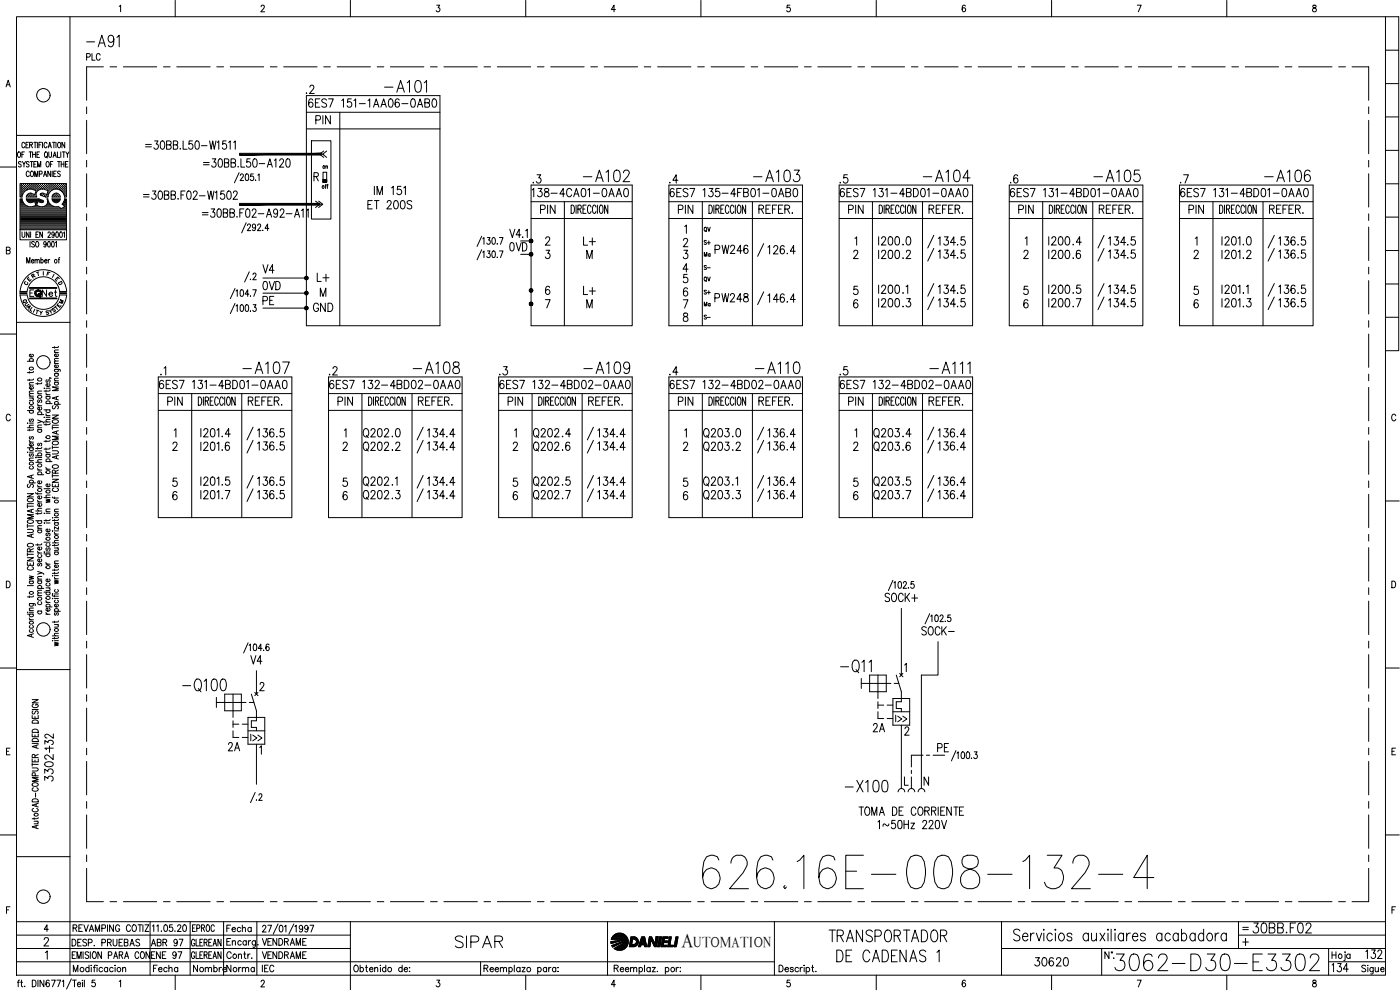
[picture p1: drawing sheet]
<svg xmlns="http://www.w3.org/2000/svg" width="420mm" height="297mm" viewBox="0 0 420 297" stroke-linecap="round" stroke-linejoin="round" font-family="sans-serif">
<defs><g id="words">
<text font-size="15" x="209.5" y="267.8">626.16E-008-132-4</text>
<text font-size="8.8" x="333.4" y="292.5">3062-D30-E3302</text>
<g font-size="7.5">
<text x="251.2" y="203.2">-Q11</text>
<text x="53.6" y="208.8">-Q100</text>
</g>
<g font-size="7.1">
<text x="24.7" y="15.2">-A91</text>
<text x="114.3" y="28.9">-A101</text>
<text x="173.9" y="55.7">-A102</text>
<text x="225.1" y="55.7">-A103</text>
<text x="275.9" y="55.7">-A104</text>
<text x="327" y="55.7">-A105</text>
<text x="378.2" y="55.7">-A106</text>
<text x="71.6" y="113.2">-A107</text>
<text x="122.8" y="113.2">-A108</text>
<text x="173.9" y="113.2">-A109</text>
<text x="225.4" y="113.2">-A110</text>
<text x="278" y="113.2">-A111</text>
<text x="252.6" y="238.8">-X100</text>
<text x="247.6" y="283.6">TRANSPORTADOR</text>
</g>
<g font-size="6.6">
<text x="374.6" y="281.2">30BB.F02</text>
<text x="135.5" y="285.4">SIPAR</text>
<text x="249.8" y="289.6">DE CADENAS 1</text>
</g>
<g font-size="6.2">
<text x="107.9" y="132.6">Q202</text>
<text x="158.7" y="132.6">Q202</text>
<text x="209.9" y="132.6">Q203</text>
<text x="261.1" y="132.6">Q203</text>
<text x="107.9" y="147.1">Q202</text>
<text x="158.7" y="147.1">Q202</text>
<text x="209.9" y="147.1">Q203</text>
<text x="261.1" y="147.1">Q203</text>
<text x="275.5" y="191.9">SOCK-</text>
<text x="408.5" y="288.9">132</text>
</g>
<text font-size="5.9" x="204.6" y="284.1">A</text>
<g font-size="5.7">
<text x="90.7" y="29.3">.2</text>
<text x="91.4" y="33.5">6ES7 151-1AA06-0AB0</text>
<text x="93.5" y="38.5">PIN</text>
<text x="158.7" y="56.1">.3</text>
<text x="199.7" y="56.1">.4</text>
<text x="250.8" y="56.1">.5</text>
<text x="302" y="56.1">.6</text>
<text x="353.1" y="56.1">.7</text>
<text x="109" y="63.9">ET 200S</text>
<text x="158.4" y="60.3">138-4CA01-0AA0</text>
<text x="160.9" y="65.3">PIN</text>
<text x="200" y="60.3">6ES7 135-4FB01-0AB0</text>
<text x="202.5" y="65.3">PIN</text>
<text x="250.8" y="60.3">6ES7 131-4BD01-0AA0</text>
<text x="253.3" y="65.3">PIN</text>
<text x="302" y="60.3">6ES7 131-4BD01-0AA0</text>
<text x="304.4" y="65.3">PIN</text>
<text x="353.1" y="60.3">6ES7 131-4BD01-0AA0</text>
<text x="355.6" y="65.3">PIN</text>
<text x="151.7" y="76.6">0VD</text>
<text x="173.9" y="74.8">L+</text>
<text x="213.4" y="77.3">PW246</text>
<text x="262.5" y="74.8">I200</text>
<text x="269.5" y="74.8">.0</text>
<text x="313.6" y="74.8">I200</text>
<text x="320.7" y="74.8">.4</text>
<text x="371.8" y="74.8">.0</text>
<text x="77.6" y="83.3">V4</text>
<text x="262.5" y="78.7">I200</text>
<text x="274.1" y="78.7" transform="rotate(-90 274.1 78.7)">.2</text>
<text x="313.6" y="78.7">I200</text>
<text x="325.3" y="78.7" transform="rotate(-90 325.3 78.7)">.6</text>
<text x="376.4" y="78.7" transform="rotate(-90 376.4 78.7)">.2</text>
<text x="77.6" y="88.2">0VD</text>
<text x="93.8" y="85.7">L+</text>
<text x="173.9" y="89.6">L+</text>
<text x="262.5" y="89.3">I200</text>
<text x="313.6" y="89.3">I200</text>
<text x="320.7" y="89.3">.5</text>
<text x="77.6" y="92.8">PE</text>
<text x="92.8" y="94.5">GND</text>
<text x="213.4" y="91.7">PW248</text>
<text x="274.1" y="93.5" transform="rotate(-90 274.1 93.5)">.3</text>
<text x="325.3" y="93.5" transform="rotate(-90 325.3 93.5)">.7</text>
<text x="376.4" y="93.5" transform="rotate(-90 376.4 93.5)">.3</text>
<text x="97.7" y="113.6">.2</text>
<text x="148.5" y="113.6">.3</text>
<text x="199.7" y="113.6">.4</text>
<text x="250.8" y="113.6">.5</text>
<text x="46.6" y="117.8">6ES7 131-4BD01-0AA0</text>
<text x="97.7" y="117.8">6ES7 132-4BD02-0AA0</text>
<text x="148.9" y="117.8">6ES7 132-4BD02-0AA0</text>
<text x="200" y="117.8">6ES7 132-4BD02-0AA0</text>
<text x="250.8" y="117.8">6ES7 132-4BD02-0AA0</text>
<text x="49" y="122.8">PIN</text>
<text x="100.2" y="122.8">PIN</text>
<text x="151.3" y="122.8">PIN</text>
<text x="202.5" y="122.8">PIN</text>
<text x="253.3" y="122.8">PIN</text>
<text x="65.3" y="136.5">.6</text>
<text x="65.3" y="132.3">.4</text>
<text x="107.9" y="136.5">Q202</text>
<text x="116.4" y="136.5">.2</text>
<text x="116.4" y="132.3">.0</text>
<text x="127" y="132.3">134.4</text>
<text x="127" y="136.2">134.4</text>
<text x="158.7" y="136.5">Q202</text>
<text x="167.6" y="132.3">.4</text>
<text x="209.9" y="136.5">Q203</text>
<text x="218.7" y="136.5">.2</text>
<text x="218.7" y="132.3">.0</text>
<text x="261.1" y="136.5">Q203</text>
<text x="269.5" y="136.5">.6</text>
<text x="269.5" y="132.3">.4</text>
<text x="65.3" y="146.8">.5</text>
<text x="127" y="146.8">134.4</text>
<text x="167.6" y="146.8">.5</text>
<text x="269.5" y="146.8">.5</text>
<text x="65.3" y="151">.7</text>
<text x="107.9" y="151">Q202</text>
<text x="116.4" y="151">.3</text>
<text x="127" y="151">134.4</text>
<text x="158.7" y="151">Q202</text>
<text x="167.6" y="151">.7</text>
<text x="209.9" y="151">Q203</text>
<text x="218.7" y="151">.3</text>
<text x="261.1" y="151">Q203</text>
<text x="269.5" y="151">.7</text>
<text x="264.6" y="181.7">SOCK+</text>
<text x="74.1" y="200.4">V4</text>
<text x="260.7" y="220.8">2A</text>
<text x="16.9" y="226.1" transform="rotate(-90 16.9 226.1)">132</text>
<text x="67.4" y="226.5">2A</text>
<text x="280.1" y="226.8">PE</text>
<text x="16.9" y="235.7" transform="rotate(-90 16.9 235.7)">3302-</text>
<text x="262.1" y="249.8">1~50Hz 220V</text>
<text x="309.4" y="291">30620</text>
<text x="398.6" y="292.8">134</text>
</g>
<g font-size="5.3">
<text x="24.7" y="19.4">PLC</text>
<text x="11.6" y="90.3">Net</text>
<text x="171.8" y="136.5" transform="rotate(-90 171.8 136.5)">.6</text>
<text x="44.1" y="285">ABR 97</text>
<text x="44.8" y="292.8">Fecha</text>
<text x="56.8" y="292.8">Nombre</text>
<text x="66.7" y="292.8">Norma</text>
</g>
<g font-size="4.9">
<text x="273.4" y="89.3" transform="rotate(-90 273.4 89.3)">.1</text>
<text x="50.8" y="113.6" transform="rotate(-90 50.8 113.6)">.1</text>
<text x="267.8" y="217.7">I&gt;&gt;</text>
<text x="77.6" y="284.7">VENDRAME</text>
</g>
<g font-size="4.4">
<text x="210.3" y="82.2">S-</text>
<text x="210.3" y="85.7">QV</text>
<text x="210.3" y="89.6">S+</text>
<text x="375.4" y="89.3" transform="rotate(-90 375.4 89.3)">.1</text>
<text x="16.6" y="92.4">M</text>
<text x="210.3" y="93.1">Ma</text>
<text x="119.9" y="146.8" transform="rotate(-90 119.9 146.8)">.1</text>
<text x="222.2" y="146.8" transform="rotate(-90 222.2 146.8)">.1</text>
<text x="208.2" y="284.1">UTOMATION</text>
</g>
<g font-size="4">
<text x="95.6" y="51.9">on</text>
<text x="210.3" y="70.6">QV</text>
<text x="210.3" y="74.4">S+</text>
<text x="210.3" y="78">Ma</text>
<text x="8.1" y="84.7">R</text>
<text x="5.6" y="92.1">Q</text>
<text x="10.6" y="95.6">Y</text>
<text x="14.5" y="94.9">S</text>
<text x="210.3" y="97">S-</text>
</g>
<g font-size="3.5">
<text x="16.2" y="86.4">D</text>
<text x="6.7" y="93.8">A</text>
<text x="371.8" y="280.1">=</text>
</g>
</g></defs>
<!-- layer: 0 -->
<g fill="none" stroke="#000" stroke-width=".3">
<path d="M26 20.1v10M26 32.1v2M26 36.1v10M33 20.1h2M37 20.1h10M49.1 20.1h2M53 20.1h10.1M65.1 20.1h2M69.1 20.1h10M81.1 20.1h2M85.1 20.1h10.1M91.9 28.7h40.1v69h-40.1z"/>
<path d="M91.9 38.7h40.1M91.9 33.7h40.1M97.2 20.1h1.9M101.2 20.1h10M102 33.7v64M113.2 20.1h2M117.2 20.1h10M129.2 20.1h2M133.2 20.1h10.1M145.2 20.1h2M149.3 20.1h10M161.3 20.1h2"/>
<path d="M165.3 20.1h10M177.3 20.1h2M181.3 20.1h10M193.3 20.1h2M197.4 20.1h9.9M209.4 20.1h2M213.4 20.1h10M225.4 20.1h2M229.4 20.1h10M241.4 20.1h2.1M245.4 20.1h10.1M257.5 20.1h2"/>
<path d="M261.5 20.1h10M273.5 20.1h2M277.5 20.1h10M289.5 20.1h2M293.5 20.1h10.1M305.6 20.1h2M309.6 20.1h10M321.6 20.1h2M325.6 20.1h10M337.6 20.1h2M341.6 20.1h10.1M353.7 20.1h2"/>
<path d="M357.7 20.1h10M369.7 20.1h2M373.7 20.1h10M385.7 20.1h2M389.7 20.1h10.1M401.7 20.1h2.1M405.8 20.1h5v10M410.8 32.1v2M410.8 36.1v10M26 48.1v2M26 52.1v10M43.1 58.4h1.6"/>
<path d="M43.1 59.1h1.6M43.7 43.3h1.7M43.7 44.1h1.7M45.7 57.3h1.1l-.6 .9a.75 .75 0 0 1 .6 1.2 .75 .75 0 0 1-1.3-.1M46.4 42.3h1l-.5 .9a.74 .74 0 0 1 .6 1.1 .74 .74 0 0 1-1.3 0M47.7 57.4l.5-.1a1.59 1.59 0 0 1 0 2.5h-.2a1.79 1.79 0 0 1-.3-2.4zM48.4 42.4l.5-.1a1.59 1.59 0 0 1 0 2.5h-.2a1.79 1.79 0 0 1-.3-2.4zM49.3 58.5l1.2-.1 .1-.9-1.3-.2v2.5l1.2-.1 .2-.7-.5-.5M50 43.5l1.1-.2 .3-.3-.1-.5-1.3-.2v2.5h.9l.4-.3 .1-.6-.5-.4M51.4 58.5l1.1-.1 .1-.9-1.2-.2v2.5h.8l.4-.3 .1-.5-.5-.5M52 43.5l1.2-.2 .1-.8-1.3-.2v2.5h.9l.4-.3v-.6l-.4-.4M53.4 59.5v.3l.2-.1"/>
<path d="M54.1 44.5v.3l.1-.2M54.3 58.5h.8M54.9 42.3v2.5h1.2M55.5 57.3h-1.2v2.5M56.3 57.4l.5-.1a1.59 1.59 0 0 1 0 2.5h-.2a1.79 1.79 0 0 1-.3-2.4zM57.7 42.3h-.9l-.1 1a.76 .76 0 0 1 1 .1 .76 .76 0 0 1 0 1 .76 .76 0 0 1-1 .1l-.1-.2M58 57.9l.4-.6h.4l.4 .5-.3 .8-1 1.2h1.4M58.8 42.4l.5-.1a1.67 1.67 0 0 1 0 2.5h-.2a1.85 1.85 0 0 1-.3-2.4zM59.8 58.7h1.8M60.4 43.7h1.7M61 48.8h1.8M61 49.4h1.8"/>
<path d="M62.3 57.3l.5 2.5 .5-2.5 .5 2.5 .4-2.5M62.9 42.3l.5 2.5 .4-2.5 .5 2.5 .5-2.5M63.7 47.7h1.1l-.6 .9a.73 .73 0 0 1 .6 1.1 .73 .73 0 0 1-1.3 0M64.6 57.8l.5-.5v2.5M65.2 42.7l.5-.4v2.5M65.7 47.8l.5-.1a2 2 0 0 1 .3 2.4l-.5 .1a1.85 1.85 0 0 1-.3-2.4zM67.3 57.3h-1l-.1 1.1a.78 .78 0 0 1 1.1 0 .78 .78 0 0 1 0 1.1 .78 .78 0 0 1-1.1 0l-.1-.2M67.4 48.8h1.1l.2-.4-.2-.6-1.1-.1v2.5l1.2-.3v-.8l-.4-.3M67.9 42.3h-1l-.1 1a.76 .76 0 0 1 1 .1 .76 .76 0 0 1 0 1 .76 .76 0 0 1-1 .1l-.1-.2M68.3 57.4l.5-.1a1.59 1.59 0 0 1 0 2.5h-.2a1.79 1.79 0 0 1-.3-2.4zM68.6 42.7l.5-.4v2.5M69.3 48.8h1.2l.2-.4-.2-.6-1.2-.1v2.5l1.2-.1 .2-.4a.64 .64 0 0 0-.5-.9"/>
<path d="M70.1 57.9l.3-.6h.4l.4 .5-.3 .8-1 1.2h1.4M70.1 42.7l.5-.4v2.5M71.5 49.9v.2M71.8 51.8l-1.4 3M72.1 52.6l.2-.3a.54 .54 0 0 1 .7 .1 .54 .54 0 0 1-.2 .8l-.7 1h1M72.3 47.7v2.5h1.1M73.8 52.3l.4-.1a1.28 1.28 0 0 1 0 2l-.4-.1-.1-.3zM75.1 47.7h-1l-.1 1.1a.74 .74 0 0 1 1.1 0 .74 .74 0 0 1-.1 1.1 .74 .74 0 0 1-1.1-.2M76 52.2h-.7l-.1 .8a.59 .59 0 0 1 .8 .1 .59 .59 0 0 1-.1 .8 .59 .59 0 0 1-.8-.1M76.1 47.8l.5-.1a1.68 1.68 0 0 1 0 2.5h-.2a1.47 1.47 0 0 1-.5-2.1zM76.7 54l.1 .1M77.4 52.6l.4-.4v2"/>
<path d="M77.8 49.1h1.7M80.2 50.2l.8-2.5 .7 2.5M80.5 49.3h.9M82.3 48.1l.5-.4v2.5M83.9 48.2l.4-.5 .6 .1 .2 .3-.1 .5-1.1 1.6h1.3M86.1 47.8l.4-.1a2 2 0 0 1 .3 2.4l-.5 .1a1.85 1.85 0 0 1-.2-2.4zM93.5 42.2h5.8v23.5h-5.8zM94.2 53l1.2-.1 .1-.9-1.3-.2v2.5M94.9 53l.6 1.3M95.9 46.3h1M96.9 53.9h1.1v.8h-1.1zM96.9 51.7h1.1v3h-1.1z"/>
<path d="M97.1 53.9l-.2 .1M97.2 45.3l-1.3 1 1.3 .9M97.3 53.9l-.4 .3M97.5 53.9l-.6 .5M97.6 55.7h.3M97.6 53.9l-.7 .7M97.8 53.9l-.8 .8M97.9 55.3l-.2 .3v.9M98 53.9l-.8 .8M98 45.3l-1.1 1 1.1 .9M98 54l-.6 .7M98 54.2l-.5 .5"/>
<path d="M98 54.3l-.3 .4M98 54.6l-.1 .1M98.1 55.7h.3M98.5 55.3l-.2 .3v.9M112.4 55.9v2.5M113.2 58.4v-2.5l.8 2.5 .8-2.5v2.5M117.5 56.4l.5-.5v2.5M120.4 55.9h-1.1l-.1 1.1a.79 .79 0 0 1 1.2 0 .79 .79 0 0 1-.1 1.1 .79 .79 0 0 1-1.2-.2M121.2 56.4l.5-.5v2.5M159.4 55.5h30.3v42.2h-30.3zM200.7 55.5h40.1v42.2h-40.1zM251.8 55.5h40.1v42.2h-40.1z"/>
<path d="M302.9 55.5h40.1v42.2h-40.1zM354 55.5h40.1v42.2h-40.1zM410.8 48.1v2M410.8 52.1v10M26 64.2v2M26 68.1v10.1M60.7 63.8h1.7M60.7 64.5h1.7M63.4 62.7h1l-.6 1a.73 .73 0 0 1 .7 1.1 .73 .73 0 0 1-1.3-.1M65.4 62.8l.5-.1a2 2 0 0 1 .3 2.4l-.5 .1a1.85 1.85 0 0 1-.3-2.4zM67 63.9l1.2-.1 .1-.4-.1-.6-1.2-.1v2.5l1.2-.2v-.9l-.3-.2M69 63.9l1.1-.1 .3-.4-.3-.6-1.1-.1v2.5l1.1-.1 .3-.4a.64 .64 0 0 0-.6-.8"/>
<path d="M71.1 65l.1 .1M72 63.9h.7M73.2 62.7h-1.2v2.5M73.9 66.8l-1.4 3.1M74 62.8l.5-.1a1.68 1.68 0 0 1 0 2.5h-.2a1.47 1.47 0 0 1-.5-2.1zM74.3 67.7l.1-.4a.54 .54 0 0 1 .8 .2 .54 .54 0 0 1-.2 .7l-.8 1h1.1M75.7 63.3l.4-.6 .6 .1 .1 .3v.6l-1.2 1.5h1.3M76.7 67.8l-.2 .6a.54 .54 0 0 1-.8-.6 .54 .54 0 0 1 .9-.3l.1 .3a.99 .99 0 0 1-.6 1.4l-.3-.3M77.3 67.7l.2-.4a.54 .54 0 0 1 .7 .2 .54 .54 0 0 1-.2 .7l-.7 1h1M77.5 64.1h1.7M78.9 69v.1M80 65.2l.7-2.5 .8 2.5"/>
<path d="M80.3 64.4h.9M80.7 68.5h-1.2l.8-1.3v2M83.3 63.5a.63 .63 0 0 1-.7 .7 .63 .63 0 0 1-.5-.8l.6-.7a1.52 1.52 0 0 1 .1 2.5l-.5-.1-.1-.3M84.1 63.3l.2-.5a.68 .68 0 0 1 .9 .3 .68 .68 0 0 1-.2 .9l-1 1.2h1.3M85.9 64.1h1.7M88.4 65.2l.8-2.5 .7 2.5M88.7 64.4h.9M90.5 63.1l.5-.4v2.5M92 63.1l.5-.4v2.5M94.7 60.4l1.2 .9-1.2 1M95.6 60.4l1.3 .9-1.3 1M95.9 61.3h1"/>
<path d="M144.6 70.9l-1.4 3M144.6 74.9l-1.4 3.1M144.9 71.7l.3-.4v2M144.9 75.7l.3-.4v2M146.3 71.3h.8l-.5 .7a.59 .59 0 0 1 .5 .9 .59 .59 0 0 1-1 0M146.3 75.3h.8l-.5 .8a.59 .59 0 0 1 .5 .9 .59 .59 0 0 1-1-.1M147.8 71.4l.3-.1a1.16 1.16 0 0 1 0 2l-.3-.1-.2-.8zM147.8 75.4h.7l.1 .3v1.2l-.4 .4-.4-.1-.1-.3zM149.2 73.1v.2l.1-.1M149.2 77.1l.1 .1M153 68.8l.8 2.5 .7-2.5M156.3 70.5h-1.4l.9-1.7v2.5"/>
<path d="M157.7 69.2l.5-.4v2.5M159.4 65.6h30.3M159.4 60.5h30.3M163.8 71.7l.4-.6h.4l.4 .4-.3 .9-1 1.2h1.4M163.9 75.1h1.1l-.6 .9a.76 .76 0 0 1 .6 1.2 .76 .76 0 0 1-1.3-.1M169.4 60.5v37.2M171.4 61.5h.5a1.74 1.74 0 0 1 0 2.5h-.5zM172.9 61.5v2.5M173.4 62.7l.9-.1v-.9l-.9-.2v2.5M173.9 62.7l.6 1.3M175 62.7h.5M175.9 61.5h-.9v2.5h.9"/>
<path d="M176.1 77.6v-2.5l.8 2.5 .8-2.5v2.5M177.4 62.1l-.4-.6a1.49 1.49 0 0 0-.4 2.4l.4 .1 .4-.6M178.9 62.1l-.4-.6h-.3a1.98 1.98 0 0 0 0 2.5h.3l.4-.6M179.3 61.5v2.5M180.1 61.7l.2-.2a1.49 1.49 0 0 1 .4 2.4l-.1 .1a1.49 1.49 0 0 1-.5-2.3zM182.4 61.5v2.5l-1-2.5v2.5M200.7 65.6h40.1M200.7 60.5h40.1M205.1 72.1l.1-.4 .4-.2h.4l.4 .5-.3 .8-1 1.2h1.4M205.2 75.1h1.2l-.7 1a.76 .76 0 0 1 .7 1.1 .76 .76 0 0 1-1.3-.1M205.5 68l.5-.5v2.5M210.8 60.5v37.2"/>
<path d="M212.8 61.5h.5a1.74 1.74 0 0 1 0 2.5h-.5zM214.2 61.5v2.5M214.8 62.7l1-.2-.1-.8-.9-.2v2.5M215.3 62.7l.5 1.3M216.3 62.7h.6M217.3 61.5h-1v2.5h1M218.7 62.1l-.3-.6h-.3a1.98 1.98 0 0 0 0 2.5h.3l.3-.6M220.2 62.1l-.3-.6h-.3a1.98 1.98 0 0 0 0 2.5h.3l.3-.6M220.7 61.5v2.5M221.5 61.7l.5-.2a1.98 1.98 0 0 1 0 2.5h-.3a2.02 2.02 0 0 1-.2-2.3zM223.8 61.5v2.5l-1-2.5v2.5M225.8 60.5v37.2"/>
<path d="M227.8 62.7l1.3-.2v-.7l-.5-.3h-.8v2.5M228.4 62.7l.8 1.3M229.2 73.1l-1.8 3.8M229.9 62.7h.8M230.5 74.2l.5-.5v2.5M231.2 61.5h-1.3v2.5h1.3M231.8 62.7h.8M232.2 74.3l.1-.4a.62 .62 0 0 1 .9-.1 .62 .62 0 0 1 .1 .9l-1.2 1.5h1.4M233.1 61.5h-1.3v2.5M233.6 62.7h.8M234.9 61.5h-1.3v2.5h1.3M235.3 74.1l-.1-.3-.5-.1a1.45 1.45 0 0 0 .1 2.5 .75 .75 0 0 0 .6-.9 .75 .75 0 0 0-1-.6l-.3 .7"/>
<path d="M235.5 62.7l1.3-.1 .2-.3-.2-.6-1.3-.2v2.5M236.3 76v.2v-.1M236.3 62.7l.7 1.3M237.8 63.8l-.1 .1h.2M238.7 75.4h-1.5l1-1.7v2.5M251.8 65.6h40.1M251.8 60.5h40.1M256.2 75.7l.4-.6 .7 .1 .1 .4-.3 .8-1 1.2h1.5M256.6 71.5l.5-.4v2.5M261.8 60.5v37.2M263.9 61.5h.4a1.74 1.74 0 0 1 0 2.5h-.4zM265.3 61.5v2.5"/>
<path d="M265.9 62.7l.9-.1v-.9l-.9-.2v2.5M266.4 62.7l.5 1.3M267.4 62.7h.6M268.4 61.5h-1v2.5h1M269.8 62.1l-.3-.6a1.49 1.49 0 0 0-.5 2.4l.5 .1 .3-.6M271.3 62.1l-.3-.6h-.3a1.98 1.98 0 0 0 0 2.5h.3l.3-.6M271.7 61.5v2.5M272.6 61.7l.2-.2a1.49 1.49 0 0 1 .4 2.4l-.2 .1a1.49 1.49 0 0 1-.4-2.3zM274.9 61.5v2.5l-1-2.5v2.5M276.9 60.5v37.2M278.8 62.7l1.2-.1 .2-.3-.2-.6-1.2-.2v2.5M279.5 62.7l.7 1.3"/>
<path d="M280.2 70.6l-1.8 3.8M280.2 74.5l-1.8 3.8M281 62.7h.8M281.6 71.5l.5-.4v2.5M281.6 75.5l.5-.5v2.5M282.3 61.5h-1.3v2.5h1.3M282.9 62.7h.8M283.4 71.1h1.2l-.7 .9a.76 .76 0 0 1 .7 1.2 .76 .76 0 0 1-1.3-.1M283.4 75h1.2l-.7 1a.76 .76 0 0 1 .7 1.1 .76 .76 0 0 1-1.3-.1M284.2 61.5h-1.3v2.5M284.7 62.7h.8M286 61.5h-1.3v2.5h1.3"/>
<path d="M286.6 62.7l1.3-.1 .1-.3-.1-.6-1.3-.2v2.5M286.8 72.8h-1.6l1.1-1.7v2.5M286.8 76.7h-1.6l1.1-1.7v2.5M287.4 62.7l.6 1.3M287.4 73.3v.3l.1-.2M287.4 77.3l-.1 .1h.2M288.8 63.8v.2l.2-.1M289.5 71.1h-1l-.1 1a.78 .78 0 0 1 1.2 .1 .78 .78 0 0 1-.2 1.1 .78 .78 0 0 1-1.1-.2M289.5 75h-1l-.1 1.1a.78 .78 0 0 1 1.2 0 .78 .78 0 0 1-.2 1.2 .78 .78 0 0 1-1.1-.3M302.9 65.6h40.1M302.9 60.5h40.1M307.3 75.7l.4-.6 .7 .2v.7l-1.2 1.6h1.4"/>
<path d="M307.7 71.5l.5-.4v2.5M312.9 60.5v37.2M314.9 61.5h.5a1.74 1.74 0 0 1 0 2.5h-.5zM316.4 61.5v2.5M317 62.7l.9-.2-.1-.8-.8-.2v2.5M317.5 62.7l.5 1.3M318.5 62.7h.6M319.4 61.5h-.9v2.5h.9M320.9 62.1l-.4-.6h-.2a1.98 1.98 0 0 0 0 2.5h.2l.4-.6M322.4 62.1l-.4-.6a1.49 1.49 0 0 0-.4 2.4l.4 .1 .4-.6M322.8 61.5v2.5M323.7 61.7l.4-.2a1.98 1.98 0 0 1 0 2.5 1.42 1.42 0 0 1-.5-2.1z"/>
<path d="M326 61.5v2.5l-1-2.5v2.5M328 60.5v37.2M329.9 62.7l1.2-.1 .2-.3-.2-.6-1.2-.2v2.5M330.6 62.7l.7 1.3M331.3 70.6l-1.8 3.8M331.3 74.5l-1.8 3.8M332 62.7h.8M332.7 71.5l.5-.4v2.5M332.7 75.5l.5-.5v2.5M333.3 61.5h-1.3v2.5h1.3M334 62.7h.8M334.5 71.1h1.1l-.6 .9a.76 .76 0 0 1 .6 1.2 .76 .76 0 0 1-1.3-.1"/>
<path d="M334.5 75h1.1l-.6 1a.76 .76 0 0 1 .6 1.2 .76 .76 0 0 1-1.3-.2M335.3 61.5h-1.3v2.5M335.8 62.7h.8M337.1 61.5h-1.3v2.5h1.3M337.7 62.7l1.3-.2v-.7l-.4-.3h-.9v2.5M337.9 72.8h-1.6l1.1-1.7v2.5M337.9 76.7h-1.6l1.1-1.7v2.5M338.4 62.7l.7 1.3M338.5 73.3v.3l.1-.2M338.5 77.3v.2l.1-.1M339.9 63.8v.2l.1-.1M340.6 71.1h-1l-.1 1a.78 .78 0 0 1 1.1 0 .78 .78 0 0 1-.1 1.2 .78 .78 0 0 1-1.1-.2"/>
<path d="M340.6 75h-1l-.1 1.1a.78 .78 0 0 1 1.1 0 .78 .78 0 0 1-.1 1.1 .78 .78 0 0 1-1.1-.2M354 65.6h40.1M354 60.5h40.1M358.4 75.7l.4-.6 .6 .1 .2 .4-.3 .8-1 1.2h1.4M358.7 71.5l.5-.4v2.5M364 60.5v37.2M366 61.5h.5a1.85 1.85 0 0 1 0 2.5h-.5zM366.7 71v2.5M366.7 75.1v2.5M367.5 61.5v2.5M367.7 75.7v-.4l.4-.2 .6 .1 .2 .4-.3 .8-1 1.2h1.4M367.7 71.6l.4-.6h.4l.4 .5-.3 .8-1 1.2h1.4"/>
<path d="M368.1 62.7l.8-.1v-.9l-.8-.2v2.5M368.6 62.7l.5 1.3M369.6 62.7h.5M369.9 75.2l.5-.1a1.39 1.39 0 0 1 .5 2l-.2 .4-.5 .1a1.74 1.74 0 0 1-.3-2.4zM369.9 71.1l.5-.1a1.59 1.59 0 0 1 0 2.5h-.2a1.68 1.68 0 0 1-.3-2.4zM370.5 61.5h-.9v2.5h.9M372 62.1l-.4-.6h-.3a1.98 1.98 0 0 0 0 2.5h.3l.4-.6M373.5 62.1l-.4-.6h-.3a1.98 1.98 0 0 0 0 2.5h.3l.4-.6M373.9 61.5v2.5M374.8 61.7l.4-.2a1.98 1.98 0 0 1 0 2.5h-.3a2.02 2.02 0 0 1-.1-2.3zM377 61.5v2.5l-1-2.5v2.5M379.1 60.5v37.2"/>
<path d="M381 62.7l1.3-.2v-.7l-.4-.3h-.9v2.5M381.7 62.7l.7 1.3M382.4 70.6l-1.8 3.8M382.4 74.5l-1.8 3.8M383.1 62.7h.8M383.8 71.5l.5-.4v2.5M383.8 75.5l.5-.5v2.5M384.4 61.5h-1.3v2.5h1.3M385 62.7h.9M385.6 71.1h1.1l-.6 .9a.76 .76 0 0 1 .6 1.2 .76 .76 0 0 1-1.3-.1M385.6 75h1.1l-.6 1a.76 .76 0 0 1 .6 1.2 .76 .76 0 0 1-1.3-.2M386.4 61.5h-1.4v2.5"/>
<path d="M386.8 62.7h.9M388.2 61.5h-1.4v2.5h1.4M388.6 71.4l-.1-.2-.5-.1a1.45 1.45 0 0 0 .1 2.5 .75 .75 0 0 0 .6-1 .75 .75 0 0 0-1-.5l-.3 .7M388.6 75.4l-.1-.3-.5-.1a1.47 1.47 0 0 0 .1 2.5 .75 .75 0 0 0 .6-.9 .75 .75 0 0 0-1-.5l-.3 .6M388.8 62.7l1.2-.1 .2-.3-.2-.6-1.2-.2v2.5M389.5 62.7l.7 1.3M389.6 73.3v.3v-.2M389.6 77.3v.2v-.1M391 63.8v.2l.1-.1M391.7 71.1h-1l-.1 1a.78 .78 0 0 1 1.1 0 .78 .78 0 0 1-.1 1.2 .78 .78 0 0 1-1.1-.2M391.7 75h-1l-.1 1.1a.78 .78 0 0 1 1.1 0 .78 .78 0 0 1-.1 1.1 .78 .78 0 0 1-1.1-.2M410.8 64.2v2"/>
<path d="M410.8 68.1v10.1M26 80.2v2M26 84.2v10M26 96.2v2M70.5 91l-1.4 3.1M70.5 86.6l-1.4 3M70.8 91.8l.4-.4v2.1M70.8 87.3l.4-.4v2M72.3 91.6l.2-.2a1.12 1.12 0 0 1 .6 1 1.12 1.12 0 0 1-.6 1.1 1.58 1.58 0 0 1-.2-1.9zM72.3 87l.2-.1a1.09 1.09 0 0 1 .6 1 1.09 1.09 0 0 1-.6 1 1.56 1.56 0 0 1-.2-1.9zM73.8 91.6l.2-.2a1.16 1.16 0 0 1 0 2.1l-.4-.4zM74.7 88.3h-1.1l.7-1.4v2"/>
<path d="M74.8 81.6l-1.4 3M75.2 93.2v.1M75.2 83.7v.1M75.2 88.8h.1M78.9 88h13M78.9 83.4h13M78.9 92.4h13M96.1 88.9v-2.5l.8 2.5 .9-2.5v2.5M163.7 89.9h1.4l-1 2.5M164.9 86.3l-.1-.3-.5-.1a1.41 1.41 0 0 0 .1 2.5 .73 .73 0 0 0 .6-.9 .73 .73 0 0 0-1-.5l-.3 .6M176.1 92.4v-2.5l.8 2.5 .8-2.5v2.5M205.1 89.9h1.4l-1.1 2.5"/>
<path d="M205.2 94.1l-.1 .4 .3 .4a.81 .81 0 0 1 1.1 .9 .81 .81 0 0 1-1.3 .5l-.1-.3a1.1 1.1 0 0 1 1.1-1.2l.2-.5a.74 .74 0 0 0-1.2-.2zM206.2 82.3h-1l-.1 1.1a.79 .79 0 0 1 1.1 .1 .79 .79 0 0 1 0 1.1 .79 .79 0 0 1-1.1 0v-.2M206.3 86.7a.6 .6 0 0 0-.9-.2l-.2 .3a1.66 1.66 0 0 0 .5 2 .75 .75 0 0 0 .7-.9 .75 .75 0 0 0-1-.5l-.3 .6M206.5 80.8h-1.5l1-1.7v2.5M229.2 87.6l-1.8 3.8M230.5 88.7l.5-.5v2.5M233.6 89.9h-1.5l1-1.7v2.5M235.3 88.5l-.1-.2-.5-.1a1.5 1.5 0 0 0 .1 2.5 .74 .74 0 0 0 .6-1.1 .74 .74 0 0 0-1.2-.1l-.1 .4M236.3 90.5v.2v-.1M238.7 89.9h-1.5l1-1.7v2.5M257.3 85.9h-1l-.1 1.1a.78 .78 0 0 1 1.2 0 .78 .78 0 0 1-.2 1.2 .78 .78 0 0 1-1.1-.3M257.4 90.2a.55 .55 0 0 0-.9-.2 1.51 1.51 0 0 0 .4 2.4 .75 .75 0 0 0 .6-.9 .75 .75 0 0 0-1-.5l-.3 .6"/>
<path d="M263.7 89.6v2.5M264.6 90.2l.4-.6 .6 .1 .2 .4-.3 .8-1 1.2h1.4M266.8 89.7l.5-.1a1.42 1.42 0 0 1 .5 2l-.2 .4-.5 .1a1.85 1.85 0 0 1-.3-2.4zM280.2 85.1l-1.8 3.8M280.2 89.1l-1.8 3.8M281.6 86l.5-.5v2.6M281.6 90.1l.5-.5v2.5M283.4 85.5h1.2l-.7 1a.76 .76 0 0 1 .7 1.2 .76 .76 0 0 1-1.3-.1M283.4 89.6h1.2l-.7 .9a.76 .76 0 0 1 .7 1.2 .76 .76 0 0 1-1.3-.1M286.8 87.2h-1.6l1.1-1.7v2.6M286.8 91.3h-1.6l1.1-1.7v2.5M287.4 87.8l-.1 .2h.2"/>
<path d="M287.4 91.8l-.1 .2h.2M289.5 85.5h-1l-.1 1.1a.78 .78 0 0 1 1.2 .1 .78 .78 0 0 1-.2 1.1 .78 .78 0 0 1-1.1-.2M289.5 89.6h-1l-.1 1.1a.78 .78 0 0 1 1.2 0 .78 .78 0 0 1-.2 1.2 .78 .78 0 0 1-1.1-.3M308.4 85.9h-1l-.1 1.1a.77 .77 0 0 1 1.1 0 .77 .77 0 0 1-.1 1.1 .77 .77 0 0 1-1.1-.2M308.5 90.2a.6 .6 0 0 0-.9-.2l-.3 .4a1.66 1.66 0 0 0 .5 2 .75 .75 0 0 0 .8-.9 .75 .75 0 0 0-1-.5l-.3 .6M314.7 89.6v2.5M315.7 90.2l.4-.6 .6 .1 .2 .4-.3 .8-1 1.2h1.4M317.9 89.7a.69 .69 0 0 1 1 .4l.1 .6a1.22 1.22 0 0 1-.6 1.4h-.2a1.8 1.8 0 0 1-.3-2.4zM331.3 85.1l-1.8 3.8M331.3 89.1l-1.8 3.8M332.7 86l.5-.5v2.6M332.7 90.1l.5-.5v2.5"/>
<path d="M334.5 85.5h1.1l-.6 1a.76 .76 0 0 1 .6 1.2 .76 .76 0 0 1-1.3-.1M334.5 89.6h1.1l-.6 .9a.76 .76 0 0 1 .6 1.2 .76 .76 0 0 1-1.3-.1M337.9 87.2h-1.6l1.1-1.7v2.6M337.9 91.3h-1.6l1.1-1.7v2.5M338.5 87.8v.3l.1-.1M338.5 91.8v.3l.1-.1M340.6 85.5h-1l-.1 1.1a.79 .79 0 0 1 1.1 .1 .79 .79 0 0 1 0 1.1 .79 .79 0 0 1-1.1 0l-.1-.2M340.6 89.6h-1l-.1 1.1a.79 .79 0 0 1 1.1 0 .79 .79 0 0 1 0 1.1 .79 .79 0 0 1-1.1 0l-.1-.2M359.5 85.9h-1l-.1 1.1a.78 .78 0 0 1 1.1 0 .78 .78 0 0 1-.1 1.2 .78 .78 0 0 1-1.1-.3M359.5 90.2a.55 .55 0 0 0-.9-.2l-.2 .4a1.66 1.66 0 0 0 .5 2 .71 .71 0 0 0 .7-1 .71 .71 0 0 0-1.2-.2v.4M366.7 85.5v2.5M366.7 89.6v2.5"/>
<path d="M367.7 90.2v-.4l.4-.2 .7 .2a.81 .81 0 0 1-.2 1.1l-1 1.2h1.4M367.7 86.1l.4-.6h.4l.4 .5-.3 .9-1 1.1h1.4M369.9 89.7l.5-.1a1.42 1.42 0 0 1 .5 2l-.2 .4-.5 .1a1.74 1.74 0 0 1-.3-2.4zM369.9 85.7l.5-.2a1.59 1.59 0 0 1 0 2.5h-.2a1.68 1.68 0 0 1-.3-2.3zM382.4 85.1l-1.8 3.8M382.4 89.1l-1.8 3.8M383.8 86l.5-.5v2.6M383.8 90.1l.5-.5v2.5M385.6 85.5h1.1l-.6 1a.76 .76 0 0 1 .6 1.2 .76 .76 0 0 1-1.3-.1M385.6 89.6h1.1l-.6 .9a.76 .76 0 0 1 .6 1.2 .76 .76 0 0 1-1.3-.1M388.6 85.9l-.1-.2-.5-.2a1.5 1.5 0 0 0 .1 2.6 .74 .74 0 0 0 .6-1.1 .74 .74 0 0 0-1.2-.1l-.1 .3M388.6 89.9l-.1-.2-.5-.1a1.48 1.48 0 0 0-.5 2.1 .68 .68 0 0 0 1 .1 .68 .68 0 0 0 0-1 .68 .68 0 0 0-1 .1l-.1 .4"/>
<path d="M389.6 87.8v.3v-.1M389.6 91.8v.3v-.1M391.7 85.5h-1l-.1 1.1a.79 .79 0 0 1 1.1 .1 .79 .79 0 0 1 0 1.1 .79 .79 0 0 1-1.1 0l-.1-.2M391.7 89.6h-1l-.1 1.1a.79 .79 0 0 1 1.1 0 .79 .79 0 0 1 0 1.1 .79 .79 0 0 1-1.1 0l-.1-.2M410.8 80.2v2M410.8 84.2v10M410.8 96.2v2M26 100.2v10M26 112.3v1.9M26 116.2v10.1M47.5 113.1h40.1v42.2h-40.1zM47.5 118.1h40.1"/>
<path d="M57.5 118.1v37.2M59.5 119.1h.5a1.74 1.74 0 0 1 0 2.5h-.5zM61 119.1v2.5M64 119.1h-.9v2.5h.9M65.5 119.7l-.3-.6h-.3a1.98 1.98 0 0 0 0 2.5h.3l.3-.6M67 119.7l-.2-.5-.5-.1a1.98 1.98 0 0 0 0 2.5l.5-.1 .2-.5M67.4 119.1v2.5M68.3 119.2l.4-.1a1.98 1.98 0 0 1 0 2.5h-.3a2.02 2.02 0 0 1-.1-2.4zM70.6 119.1v2.5l-1-2.5v2.5M72.6 118.1v37.2M77.9 119.1h-1.3v2.5h1.3M79.9 119.1h-1.3v2.5"/>
<path d="M81.7 119.1h-1.3v2.5h1.3M98.6 113.1h40.1v42.2h-40.1zM98.6 118.1h40.1M108.6 118.1v37.2M110.6 119.1h.5a1.85 1.85 0 0 1 0 2.5h-.5zM112.1 119.1v2.5M115.1 119.1h-.9v2.5h.9M116.6 119.7l-.4-.6a1.46 1.46 0 0 0-.4 2.4l.4 .1 .4-.6M118.1 119.7l-.4-.6h-.3a1.98 1.98 0 0 0 0 2.5h.3l.4-.6M118.5 119.1v2.5M119.3 119.2l.5-.1a1.98 1.98 0 0 1 0 2.5 1.39 1.39 0 0 1-.6-2.1zM121.6 119.1v2.5l-1-2.5v2.5"/>
<path d="M123.7 118.1v37.2M129 119.1h-1.3v2.5h1.3M130.9 119.1h-1.3v2.5M132.8 119.1h-1.4v2.5h1.4M149.6 113.1h40.1v42.2h-40.1zM149.6 118.1h40.1M159.7 118.1v37.2M161.7 119.1h.5a1.74 1.74 0 0 1 0 2.5h-.5zM163.2 119.1v2.5M166.2 119.1h-1v2.5h1M167.7 119.7l-.2-.5-.5-.1a1.98 1.98 0 0 0 0 2.5l.5-.1 .2-.5M169.2 119.7l-.4-.6a1.49 1.49 0 0 0-.4 2.4l.4 .1 .4-.6"/>
<path d="M169.6 119.1v2.5M170.4 119.2l.2-.1a1.46 1.46 0 0 1 .4 2.4l-.1 .1a1.42 1.42 0 0 1-.6-2.1zM172.7 119.1v2.5l-1-2.5v2.5M174.7 118.1v37.2M180.1 119.1h-1.3v2.5h1.3M182 119.1h-1.3v2.5M183.9 119.1h-1.4v2.5h1.4M200.7 113.1h40.1v42.2h-40.1zM200.7 118.1h40.1M210.8 118.1v37.2M212.8 119.1h.5a1.74 1.74 0 0 1 0 2.5h-.5zM214.2 119.1v2.5"/>
<path d="M217.3 119.1h-1v2.5h1M218.7 119.7l-.3-.6h-.3a1.98 1.98 0 0 0 0 2.5h.3l.3-.6M220.2 119.7l-.3-.6h-.3a1.98 1.98 0 0 0 0 2.5h.3l.3-.6M220.7 119.1v2.5M221.5 119.2l.5-.1a1.98 1.98 0 0 1 0 2.5h-.3a2.02 2.02 0 0 1-.2-2.4zM223.8 119.1v2.5l-1-2.5v2.5M225.8 118.1v37.2M231.2 119.1h-1.3v2.5h1.3M233.1 119.1h-1.3v2.5M234.9 119.1h-1.3v2.5h1.3M251.8 113.1h40.1v42.2h-40.1zM251.8 118.1h40.1"/>
<path d="M261.8 118.1v37.2M263.9 119.1h.4a1.74 1.74 0 0 1 0 2.5h-.4zM265.3 119.1v2.5M268.4 119.1h-1v2.5h1M269.8 119.7l-.3-.6a1.49 1.49 0 0 0-.5 2.4l.5 .1 .3-.6M271.3 119.7l-.3-.6h-.3a1.98 1.98 0 0 0 0 2.5h.3l.3-.6M271.7 119.1v2.5M272.6 119.2l.2-.1a1.49 1.49 0 0 1 .4 2.4l-.2 .1a1.49 1.49 0 0 1-.4-2.4zM274.9 119.1v2.5l-1-2.5v2.5M276.9 118.1v37.2M282.3 119.1h-1.3v2.5h1.3M284.2 119.1h-1.3v2.5"/>
<path d="M286 119.1h-1.3v2.5h1.3M410.8 100.2v10M410.8 112.3v1.9M410.8 116.2v10.1M26 128.3v2M26 132.3v10M47.5 123.1h40.1M51.9 133.3l.4-.6 .7 .2v.7l-1.2 1.6h1.4M52.3 129.1l.5-.5v2.5M60.3 128.6v2.5M60.3 132.7v2.5M61.2 133.3l.4-.6 .7 .2v.7l-1.2 1.6h1.4"/>
<path d="M61.2 129.2l.4-.6h.4l.4 .5-.3 .8-1 1.2h1.4M61.6 120.3l.9-.2-.1-.9-.8-.1v2.5M62.1 120.3l.5 1.3M63.1 120.3h.6M63.4 132.7h.5a1.39 1.39 0 0 1 .5 1.9l-.2 .4-.5 .2a1.85 1.85 0 0 1-.3-2.5zM63.4 128.7l.5-.1a1.59 1.59 0 0 1 0 2.5h-.2a1.79 1.79 0 0 1-.3-2.4zM74.5 120.3l1.2-.1 .2-.4-.2-.6-1.2-.1v2.5M75.2 120.3l.7 1.3M75.9 128.2l-1.8 3.8M75.9 132.1l-1.8 3.8M76.6 120.3h.8M77.3 129.1l.5-.5v2.5"/>
<path d="M77.3 133l.5-.4v2.5M78.6 120.3h.8M79.1 128.6h1.1l-.6 1a.76 .76 0 0 1 .6 1.2 .76 .76 0 0 1-1.3-.1M79.1 132.6h1.1l-.6 .9a.76 .76 0 0 1 .6 1.2 .76 .76 0 0 1-1.3-.1M80.4 120.3h.8M82.2 129a.58 .58 0 0 0-1-.2l-.2 .3a1.62 1.62 0 0 0 .5 2 .71 .71 0 0 0 .7-1 .71 .71 0 0 0-1.2-.2l-.1 .4M82.2 132.9a.6 .6 0 0 0-1-.2l-.2 .3a1.66 1.66 0 0 0 .5 2.1 .71 .71 0 0 0 .7-1 .71 .71 0 0 0-1.2-.2l-.1 .3M82.3 120.3l1.2-.1 .2-.4-.2-.6-1.2-.1v2.5M83 120.3l.7 1.3M83.1 130.9v.2l.1-.1M83.1 134.9v.2l.1-.2M84.5 121.4v.2l.1-.1"/>
<path d="M85.2 128.6h-1l-.1 1.1a.78 .78 0 0 1 1.1 0 .78 .78 0 0 1-.1 1.1 .78 .78 0 0 1-1.1-.1M85.2 132.6h-1l-.1 1a.78 .78 0 0 1 1.1 .1 .78 .78 0 0 1-.1 1.1 .78 .78 0 0 1-1.1-.2M98.6 123.1h40.1M103 133.3l.4-.6h.6l.2 .4-.3 .9-1 1.2h1.4M103.3 129.1l.5-.5v2.5M112.7 120.3l.8-.1v-1l-.8-.1v2.5M113.2 120.3l.5 1.3M114.2 120.3h.5M125.6 120.3l1.3-.2v-.7l-.4-.3h-.9v2.5M126.3 120.3l.7 1.3M127.7 120.3h.8M129.6 120.3h.8"/>
<path d="M131.4 120.3h.9M133.4 120.3l1.2-.1 .2-.4-.2-.6-1.2-.1v2.5M134.1 120.3l.7 1.3M135.6 121.4v.2l.1-.1M149.6 123.1h40.1M154.1 133.3l.4-.6h.6l.2 .4-.3 .9-1 1.2h1.4M154.4 129.1l.5-.5v2.5M163.7 120.3l1-.2-.1-.9-.9-.1v2.5M164.3 120.3l.5 1.3M165.2 120.3h.6M176.7 120.3l1.2-.1 .2-.4-.2-.6-1.2-.1v2.5M177.4 120.3l.7 1.3"/>
<path d="M178.1 128.2l-1.8 3.8M178.1 132.1l-1.8 3.8M178.8 120.3h.8M179.4 129.1l.5-.5v2.5M179.4 133l.5-.4v2.5M180.7 120.3h.8M181.2 128.6h1.1l-.6 1a.76 .76 0 0 1 .6 1.2 .76 .76 0 0 1-1.3-.1M181.2 132.6h1.1l-.6 .9a.76 .76 0 0 1 .6 1.2 .76 .76 0 0 1-1.3-.1M182.5 120.3h.8M184.5 120.3l1.3-.2v-.7l-.4-.3h-.9v2.5M184.6 130.3h-1.6l1.1-1.7v2.5M184.6 134.2h-1.6l1.1-1.6v2.5"/>
<path d="M185.2 130.9v.2l.1-.1M185.2 134.9v.2l.1-.2M185.2 120.3l.7 1.3M186.7 121.4v.2l.1-.1M187.6 130.3h-1.5l1-1.7v2.5M187.6 134.2h-1.5l1-1.6v2.5M200.7 123.1h40.1M205.1 133.3l.1-.4 .4-.2h.6l.2 .4-.3 .9-1 1.2h1.4M205.5 129.1l.5-.5v2.5M214.8 120.3l1-.2-.1-.9-.9-.1v2.5M215.3 120.3l.5 1.3M216.3 120.3h.6"/>
<path d="M227.8 120.3l1.3-.2v-.7l-.5-.3h-.8v2.5M228.4 120.3l.8 1.3M229.2 128.2l-1.8 3.8M229.2 132.1l-1.8 3.8M229.9 120.3h.8M230.5 129.1l.5-.5v2.5M230.5 133l.5-.4v2.5M231.8 120.3h.8M232.3 128.6h1.1l-.6 1a.76 .76 0 0 1 .6 1.2 .76 .76 0 0 1-1.3-.1M232.3 132.6h1.1l-.6 .9a.76 .76 0 0 1 .6 1.2 .76 .76 0 0 1-1.3-.1M233.6 120.3h.8M235.3 129l-.1-.2-.5-.2a1.45 1.45 0 0 0 .1 2.5 .75 .75 0 0 0 .6-.9 .75 .75 0 0 0-1-.5l-.3 .6"/>
<path d="M235.3 132.9a.55 .55 0 0 0-.9-.2l-.2 .3a1.66 1.66 0 0 0 .5 2.1 .71 .71 0 0 0 .7-1 .71 .71 0 0 0-1.2-.2l-.1 .3M235.5 120.3l1.3-.1 .2-.4-.2-.6-1.3-.1v2.5M236.3 130.9v.2v-.1M236.3 134.9v.2v-.2M236.3 120.3l.7 1.3M237.8 121.4l-.1 .1h.2M238.7 130.3h-1.5l1-1.7v2.5M238.7 134.2h-1.5l1-1.6v2.5M251.8 123.1h40.1M256.2 133.3l.4-.6h.7l.1 .4-.3 .9-1 1.2h1.5M256.6 129.1l.5-.5v2.5M265.9 120.3l.9-.1v-1l-.9-.1v2.5"/>
<path d="M266.4 120.3l.5 1.3M267.4 120.3h.6M278.8 120.3l1.2-.1 .2-.4-.2-.6-1.2-.1v2.5M279.5 120.3l.7 1.3M280.2 128.2l-1.8 3.8M280.2 132.1l-1.8 3.8M281 120.3h.8M281.6 129.1l.5-.5v2.5M281.6 133l.5-.4v2.5M282.9 120.3h.8M283.4 128.6h1.1l-.6 1a.77 .77 0 0 1 .6 1.2 .77 .77 0 0 1-1.3-.1M283.4 132.6h1.1l-.6 .9a.77 .77 0 0 1 .6 1.2 .77 .77 0 0 1-1.3-.1"/>
<path d="M284.7 120.3h.8M286.4 129l-.1-.2a.64 .64 0 0 0-1 .3 1.5 1.5 0 0 0 .5 2 .7 .7 0 0 0 .7-.9 .7 .7 0 0 0-1.2-.3l-.1 .4M286.4 132.9l-.1-.2a.64 .64 0 0 0-1 .3 1.54 1.54 0 0 0 .5 2.1 .7 .7 0 0 0 .7-1 .7 .7 0 0 0-1.2-.2l-.1 .3M286.6 120.3l1.3-.1 .1-.4-.1-.6-1.3-.1v2.5M287.4 130.9l-.2 .1h.2M287.4 134.9h-.2h.2M287.4 120.3l.6 1.3M288.8 121.4v.2l.2-.1M289.8 130.3h-1.6l1.1-1.7v2.5M289.8 134.2h-1.6l1.1-1.6v2.5M410.8 128.3v2M410.8 132.3v10"/>
<path d="M26 144.3v2M26 148.3v10M53 143.5h-1l-.1 1a.78 .78 0 0 1 1.1 0 .78 .78 0 0 1-.1 1.2 .78 .78 0 0 1-1.1-.2M53.1 147.8a.6 .6 0 0 0-.9-.2l-.3 .3a1.66 1.66 0 0 0 .6 2.1 .75 .75 0 0 0 .7-.9 .75 .75 0 0 0-1-.6l-.3 .6M60.3 143.1v2.5M60.3 147.2v2.5M61.2 147.8l.4-.6 .7 .2v.7l-1.2 1.6h1.4M61.2 143.7l.4-.6h.4l.4 .5-.3 .8-1 1.2h1.4M63.4 147.3l.5-.1a1.42 1.42 0 0 1 .5 2l-.2 .3-.5 .2a1.85 1.85 0 0 1-.3-2.4zM63.4 143.2l.5-.1a1.59 1.59 0 0 1 0 2.5h-.2a1.79 1.79 0 0 1-.3-2.4zM75.9 142.6l-1.8 3.9M75.9 146.7l-1.8 3.8"/>
<path d="M77.3 143.6l.5-.5v2.6M77.3 147.6l.5-.4v2.5M79.1 143.1h1.1l-.6 1a.76 .76 0 0 1 .6 1.2 .76 .76 0 0 1-1.3-.2M79.1 147.2h1.1l-.6 .9a.76 .76 0 0 1 .6 1.2 .76 .76 0 0 1-1.3-.1M82.2 143.5a.58 .58 0 0 0-1-.3l-.2 .4a1.66 1.66 0 0 0 .5 2.1 .73 .73 0 0 0 .9-.6 .73 .73 0 0 0-.6-.9 .73 .73 0 0 0-.9 .6M82.2 147.5l-.2-.2-.5-.1a1.48 1.48 0 0 0-.5 2.1 .68 .68 0 0 0 1 .1 .68 .68 0 0 0 0-1 .68 .68 0 0 0-1 .1l-.1 .3M83.1 145.4v.3l.1-.2M83.1 149.4v.3l.1-.2M85.2 143.1h-1l-.1 1.1a.79 .79 0 0 1 1.1 .1 .79 .79 0 0 1 0 1.1 .79 .79 0 0 1-1.1 0l-.1-.3M85.2 147.2h-1l-.1 1a.79 .79 0 0 1 1.1 .1 .79 .79 0 0 1 0 1.1 .79 .79 0 0 1-1.1 0l-.1-.2M104.1 143.5h-1l-.1 1a.78 .78 0 0 1 1.1 .1 .78 .78 0 0 1-.1 1.1 .78 .78 0 0 1-1.1-.2M104.1 147.8a.55 .55 0 0 0-.8-.2l-.3 .3a1.66 1.66 0 0 0 .5 2.1 .71 .71 0 0 0 .7-1 .71 .71 0 0 0-1.2-.2v.3"/>
<path d="M155.2 143.5h-1l-.1 1a.79 .79 0 0 1 1.1 0 .79 .79 0 0 1-.1 1.2 .79 .79 0 0 1-1.1-.2M155.2 147.8v-.2a.64 .64 0 0 0-1.1 .3 1.54 1.54 0 0 0 .5 2.1 .75 .75 0 0 0 .7-.9 .75 .75 0 0 0-1-.6l-.3 .6M178.1 142.6l-1.8 3.9M178.1 146.7l-1.8 3.8M179.4 143.6l.5-.5v2.6M179.4 147.6l.5-.4v2.5M181.2 143.1h1.1l-.6 1a.76 .76 0 0 1 .6 1.2 .76 .76 0 0 1-1.3-.2M181.2 147.2h1.1l-.6 .9a.76 .76 0 0 1 .6 1.2 .76 .76 0 0 1-1.3-.1M184.6 144.8h-1.6l1.1-1.7v2.6M184.6 148.8h-1.6l1.1-1.6v2.5M185.2 145.4v.3l.1-.2M185.2 149.4v.3l.1-.2"/>
<path d="M187.6 144.8h-1.5l1-1.7v2.6M187.6 148.8h-1.5l1-1.6v2.5M206.2 143.5h-1l-.1 1a.78 .78 0 0 1 1.2 0 .78 .78 0 0 1-.1 1.2 .78 .78 0 0 1-1.1-.2M206.3 147.8a.6 .6 0 0 0-.9-.2l-.2 .3a1.66 1.66 0 0 0 .5 2.1 .75 .75 0 0 0 .7-.9 .75 .75 0 0 0-1-.6l-.3 .6M229.2 142.6l-1.8 3.9M229.2 146.7l-1.8 3.8M230.5 143.6l.5-.5v2.6M230.5 147.6l.5-.4v2.5M232.3 143.1h1.1l-.6 1a.76 .76 0 0 1 .6 1.2 .76 .76 0 0 1-1.3-.2M232.3 147.2h1.1l-.6 .9a.76 .76 0 0 1 .6 1.2 .76 .76 0 0 1-1.3-.1M235.3 143.5l-.1-.3-.5-.1a1.5 1.5 0 0 0 .1 2.6 .74 .74 0 0 0 .6-1.1 .74 .74 0 0 0-1.2-.2l-.1 .4M235.3 147.5l-.1-.2-.5-.1a1.48 1.48 0 0 0-.5 2.1 .68 .68 0 0 0 1 .1 .68 .68 0 0 0 0-1 .68 .68 0 0 0-1 .1l-.1 .3"/>
<path d="M236.3 145.4v.3v-.2M236.3 149.4v.3v-.2M238.7 144.8h-1.5l1-1.7v2.6M238.7 148.8h-1.5l1-1.6v2.5M257.3 143.5h-1l-.1 1a.78 .78 0 0 1 1.2 .1 .78 .78 0 0 1-.2 1.1 .78 .78 0 0 1-1.1-.2M257.4 147.8a.55 .55 0 0 0-.9-.2 1.51 1.51 0 0 0 .4 2.4 .75 .75 0 0 0 .6-1 .75 .75 0 0 0-1-.5l-.3 .6M280.2 142.6l-1.8 3.9M280.2 146.7l-1.8 3.8M281.6 143.6l.5-.5v2.6M281.6 147.6l.5-.4v2.5M283.4 143.1h1.1l-.6 1a.77 .77 0 0 1 .6 1.2 .77 .77 0 0 1-1.3-.2M283.4 147.2h1.1l-.6 .9a.77 .77 0 0 1 .6 1.2 .77 .77 0 0 1-1.3-.1"/>
<path d="M286.4 143.5l-.1-.3-.5-.1a1.45 1.45 0 0 0 .1 2.6 .72 .72 0 0 0 .7-.7 .72 .72 0 0 0-.6-.8 .72 .72 0 0 0-.8 .6M286.4 147.5l-.1-.2a.69 .69 0 0 0-1 .3 1.54 1.54 0 0 0 .5 2.1 .75 .75 0 0 0 .7-.9 .75 .75 0 0 0-1-.6l-.3 .6M287.4 145.4l-.2 .1h.2M287.4 149.4l-.2 .1h.2M289.8 144.8h-1.6l1.1-1.7v2.6M289.8 148.8h-1.6l1.1-1.6v2.5M410.8 144.3v2M410.8 148.3v10M26 160.3v2M26 164.3v10.1M26 176.3v2.1M268 174.1l-1.4 3.1"/>
<path d="M268.3 174.9l.3-.4v2M269.7 174.6l.3-.1a1.26 1.26 0 0 1 .1 2l-.5-.4-.1-.7zM271.1 175l.3-.5h.3l.3 .4-1 1.6h1.1M274.2 174.5h-.7l-.1 .9a.6 .6 0 0 1 .9 0 .6 .6 0 0 1-.1 .9 .6 .6 0 0 1-.9-.2M410.8 160.3v2M410.8 164.3v10.1M410.8 176.3v2.1M26 180.4v10M26 192.4v2M26 196.4v10M74.5 192.9l-1.4 3M74.8 193.6l.3-.4v2"/>
<path d="M76.2 193.3l.4-.1a1.28 1.28 0 0 1 0 2l-.4-.1-.1-.3zM78.7 194.5h-1.2l.8-1.3v2M80.7 193.5l-.3-.3a1.12 1.12 0 0 0-.1 2 .59 .59 0 0 0 .5-.7 .59 .59 0 0 0-.7-.4l-.3 .4M270.5 182.5v20.1M271.5 199.5l.5-.5v2.5M279 184.1l-1.4 3.1M279.3 184.9l.4-.4v2M280.8 184.6l.2-.1a1.09 1.09 0 0 1 .6 1 1.09 1.09 0 0 1-.6 1 1.56 1.56 0 0 1-.2-1.9zM281.5 192.5v10.1h-5v34M282.1 185l.3-.5h.3l.3 .4-.2 .7-.7 .9h1M285.2 184.5h-.7l-.1 .9a.59 .59 0 0 1 .9 0 .59 .59 0 0 1-.1 .9 .59 .59 0 0 1-.8-.2M410.8 180.4v10"/>
<path d="M410.8 192.4v2M410.8 196.4v10M26 208.4v2M26 212.5v9.9M64.9 210.8h8.9M64.9 209.2v3M67.4 208.3h5v5h-5zM69.9 208.3v7M69.9 216.3v2M69.9 219.3v2M69.9 217.3h1.8M72.7 217.3h1.7"/>
<path d="M74.4 215.3h5.1v8h-5.1zM74.4 219.3h5.1M74.8 210.8h1.4M75.4 208.3l1.6 5v3h-1.6v2h1.6v1M76.5 207.8l.9 .9M77 201.2v7.1M77.4 207.8l-.9 .9M78.1 205.3l.3-.5h.4l.4 .4-.3 .9-1 1.1h1.4M258.5 203.6v3M258.5 205h8.9M261 202.6h5v4.9h-5zM263.5 202.6v7"/>
<path d="M263.5 210.6v2M263.5 213.6v2M263.5 211.6h1.7M266.2 211.6h1.8M268 217.6v-8h5v8M268.4 205h1.3M269 202.6l1.5 4.9v3.1h-1.5v2M270 202l1 1.1M270.5 217.6v19M271 202l-1 1.1M271.6 218.7l.4-.6h.4l.4 .5-.3 .8-1 1.2h1.3M410.8 208.4v2"/>
<path d="M410.8 212.5v9.9M26 224.5v2M26 228.5v10M75.3 220.3v2M75.9 220.5l1.2 .9-1.2 .9M76.6 237.8l-1.4 3M77 240v.1M77 223.3v12M77.4 220.5l1.2 .9-1.2 .9M77.7 238.6l.2-.4h.4l.3 .5-1 1.4h1.1M77.9 224.3l.5-.5v2.5M269.5 237.6a.99 .99 0 0 1 1-1 .99 .99 0 0 1 1 1"/>
<path d="M271.4 233.1v2.5h1.2M272.5 237.6a.99 .99 0 0 1 1-1 .99 .99 0 0 1 1 1M273.5 231.1v1M273.5 233.1v3.5M275.5 237.6a.99 .99 0 0 1 1-1 .99 .99 0 0 1 1 1M277 226.6h-3.5v3.5M278 226.6h1M278.7 233.1v2.5l-1.4-2.5v2.5M287.2 226l.4-.4v2M288.7 225.7l.2-.1a1.26 1.26 0 0 1 .2 2l-.6-.4-.1-.7zM290.2 225.7l.2-.1a1.12 1.12 0 0 1 .6 1 1.12 1.12 0 0 1-.6 1l-.4-.4-.1-.4zM291.5 227.4l.1 .1"/>
<path d="M292.4 225.6h.8l-.4 .7a.61 .61 0 0 1 .5 1 .61 .61 0 0 1-1.1-.1M410.8 224.5v2M410.8 228.5v10M26 240.5v2M26 244.5v10M26 256.5v2M257.8 242.1h1.3M258.5 242.1v2.5M259.9 242.3l.2-.2a1.35 1.35 0 0 1 1 1 1.35 1.35 0 0 1-.5 1.4l-.1 .1a1.37 1.37 0 0 1-1-1 1.37 1.37 0 0 1 .4-1.3zM261.6 244.6v-2.5l.8 2.5 .7-2.5v2.5M263.9 244.6l.8-2.5 .7 2.5M267.8 242.1a1.33 1.33 0 0 1 1.4 .9 1.33 1.33 0 0 1-.4 1.5l-1 .1z"/>
<path d="M271.1 242.1h-1.3v2.5M274.9 242.7a.73 .73 0 0 0-.9-.6 .73 .73 0 0 0-.5 1v.6a.72 .72 0 0 0 .5 .9 .72 .72 0 0 0 .9-.6M275.6 242.5l.4-.4a1.34 1.34 0 0 1 1.1 1 1.34 1.34 0 0 1-.5 1.4l-.2 .1a1.35 1.35 0 0 1-.8-2.1zM277.5 243.3l1.2-.1 .2-.3-.2-.6-1.2-.2v2.5M279.6 243.3l1.1-.1 .2-.3-.2-.6-1.1-.2v2.5M281.6 242.1v2.5M283.5 242.1h-1.2v2.5M285.5 242.1v2.5l-1.4-2.5v2.5M286.3 242.1h1.3M286.9 242.1v2.5M288 243.3h.7M289.2 242.1h-1.2v2.5h1.2"/>
<path d="M410.8 240.5v2M410.8 244.5v10M410.8 256.5v2M14.5 278.8h-1.2l.8-1.3v2M21.9 278.5l1-.2 .2-.2-.2-.5-1-.1v2M22.5 278.5l.6 1M23.7 278.5h.6M24.7 277.5h-1v2h1M25.2 277.5l.6 2 .7-2M26 260.5v10h5M26.8 279.5l.7-2 .6 2M27.1 278.8h.8"/>
<path d="M28.6 279.5v-2l.7 2 .6-2v2M30.6 278.5h.9v-.9l-.9-.1v2M32.3 277.5v2M33 270.5h2M34 277.5v2l-1.1-2v2M35.9 277.9a.63 .63 0 0 0-.8-.4 .63 .63 0 0 0-.4 .7v.5a.63 .63 0 0 0 .6 .8 .63 .63 0 0 0 .6-.8h-.4M37 270.5h10M39.2 277.9a.63 .63 0 0 0-.8-.4 .63 .63 0 0 0-.5 .7v.5a.63 .63 0 0 0 .5 .8 .63 .63 0 0 0 .8-.5M40 277.6a.99 .99 0 0 1 1 .7 .99 .99 0 0 1-.6 1.2 1.06 1.06 0 0 1-.8-.8 1.06 1.06 0 0 1 .4-1.1zM41.4 277.5h1.1M42 277.5v2M42.9 277.5v2"/>
<path d="M43.5 277.5h1.2l-1.2 2h1.2M45.8 277.9l.3-.4v2M47 277.9l.5-.4v2M49.1 270.5h2M49.4 277.6l.3-.1a1.09 1.09 0 0 1 .6 1 1.09 1.09 0 0 1-.6 1 1.37 1.37 0 0 1-.3-1.9zM51.7 277.5h-.8l-.1 .8a.63 .63 0 0 1 1 .1 .63 .63 0 0 1-.1 .9 .63 .63 0 0 1-.9-.2M53 270.5h10.1M53.3 277.9l.2-.3 .4-.1 .4 .6-1.1 1.4h1.2M55.1 277.6l.2-.1a1.09 1.09 0 0 1 .7 1 1.09 1.09 0 0 1-.7 1 1.37 1.37 0 0 1-.2-1.9zM57.8 278.5h.5M58.6 277.5h-.8v2h.8M59.1 278.5h.8v-.9l-.8-.1v2"/>
<path d="M60.5 278.5l.8-.2v-.7l-.8-.1v2M60.9 278.5l.5 1M62.1 277.6l.1-.1a1.1 1.1 0 0 1 .5 1.9l-.2 .1a1.14 1.14 0 0 1-.4-1.9zM64.3 277.9l-.3-.4a1.08 1.08 0 0 0-.7 1 1.08 1.08 0 0 0 .7 1l.3-.5M65.1 270.5h2M69.1 270.5h10M81.1 270.5h2M85.1 270.5h10.1M97.2 270.5h1.9M101.2 270.5h10M113.2 270.5h2M117.2 270.5h10"/>
<path d="M129.2 270.5h2M133.2 270.5h10.1M145.2 270.5h2M149.3 270.5h10M161.3 270.5h2M165.3 270.5h10M177.3 270.5h2M181.3 270.5h10M193.3 270.5h2M197.4 270.5h9.9M353.7 270.5h2M357.7 270.5h10"/>
<path d="M369.7 270.5h2M373.7 270.5h10M385.7 270.5h2M389.7 270.5h10.1M401.7 270.5h2.1M410.8 260.5v10h-5M21.6 281.8a1.03 1.03 0 0 1 1.2 1 1.03 1.03 0 0 1-1.2 1zM23.3 282.8h.7M24.4 281.8h-1.1v2h1.1M26 282.1a.61 .61 0 0 0-.7-.3 .61 .61 0 0 0-.5 .5l1.2 .9v.3l-.4 .3-.8-.3M26.5 282.9l1-.1 .1-.8-1.1-.2v2M28.3 283.6l.1 .1"/>
<path d="M30.6 282.9l.9-.1v-.9l-.9-.1v2M32.3 282.8l.9-.1 .1-.7-1-.2v2M32.8 282.8l.6 1M34 281.8v1.4l.5 .6 .5-.3 .1-1.7M35.7 282.8h.7M36.8 281.8h-1.1v2h1.1M37.3 282.8l1-.1 .1-.7-1.1-.2v2l1-.1 .1-.7-.4-.2M39 283.8l.6-2 .7 2M39.2 283.2h.8M41.9 282.1l-.4-.3-.7 .3 .1 .5 1 .6a.61 .61 0 0 1-.4 .6 .61 .61 0 0 1-.7-.3M58.5 282.3l-.4-.5a1.09 1.09 0 0 0-.7 1 1.09 1.09 0 0 0 .7 1l.4-.4v-.3h-.4M58.8 281.8v2h.8"/>
<path d="M60 282.8h.5M60.8 281.8h-.8v2h.8M61.3 282.8l.8-.1v-.8l-.8-.1v2M61.7 282.8l.5 1M62.7 282.8h.5M63.5 281.8h-.8v2h.8M63.9 283.8l.6-2 .5 2M64.1 283.2h.7M66.3 281.8v2l-.9-2v2"/>
<circle cx="97" cy="56.1" r=".35"/>
</g>
<g fill="#000" stroke="#000" stroke-width=".3">
<path d="M71.9 46.5h24.5v-.5zM71.9 46h24.5l-24.5 .5z"/>
<path d="M71.9 61.5h24v-.5zM71.9 61h24l-24 .5z"/>
<path d="M91.4 83.4l.1 .3 .4-.3zM91.5 83.7l.4-.3-.2 .4zM91.9 83.4l-.2 .4 .2 .1z"/>
<path d="M91.7 87.5l.2 .5v-.6zM91.7 87.5l.2 .5-.4-.3zM91.5 87.7l-.1 .3h.5z"/>
<path d="M91.7 83l.2 .4v-.5zM91.7 83l.2 .4-.4-.2zM91.5 83.2l-.1 .2h.5z"/>
<path d="M91.9 88h.6l-.1-.3zM92.2 87.5l.2 .2-.5 .3zM91.9 87.4v.6l.3-.5z"/>
<path d="M158.9 87.2v.2l.5-.2zM158.9 87.4l.5-.2-.3 .4zM159.4 87.2l-.3 .4 .3 .1z"/>
<path d="M158.9 91.2v.2l.5-.2zM158.9 91.4l.5-.2-.3 .4zM159.4 91.2l-.3 .4 .3 .1z"/>
<path d="M159.1 86.7l.3 .5v-.6zM158.9 86.9l.2-.2 .3 .5zM158.9 86.9v.3h.5z"/>
<path d="M159.4 87.2v.5l.2-.1zM159.4 87.2l.4 .2-.2 .2zM159.4 87.2l.4 .2 .1-.2z"/>
<path d="M159.1 90.7l.3 .5v-.5zM158.9 90.9l.2-.2 .3 .5zM158.9 90.9v.3h.5z"/>
<path d="M159.4 91.2v.5l.2-.1zM159.4 91.2l.4 .2-.2 .2zM159.4 91.2l.4 .2 .1-.2z"/>
<path d="M159.4 87.2h.5l-.1-.3zM159.6 86.7l.2 .2-.4 .3zM159.4 86.6v.6l.2-.5z"/>
<path d="M159.4 91.2h.5l-.1-.3zM159.6 90.7l.2 .2-.4 .3zM159.4 90.7v.5l.2-.5z"/>
</g>
<!-- layer: DCA_A3E2|CART -->
<g fill="none" stroke="#000" stroke-width=".3">
<path d="M5 5h410.8v287.6h-410.8zM21 5v287.6M35.8 1.9l.4-.3v1.9M52.6 .1v4.9M78.4 2l.3-.4h.5l.1 .3-.2 .7-.8 .9h1.1M105.2 .1v4.9M131.1 1.6h.9l-.5 .7a.6 .6 0 0 1 .4 1 .6 .6 0 0 1-1-.1M157.8 .1v4.9M184.7 2.9h-1.2l.8-1.3v1.9M210.4 .1v4.9M237.1 1.6h-.8l-.1 .8a.62 .62 0 0 1 .9 0 .62 .62 0 0 1-.1 .9 .62 .62 0 0 1-.9-.1M263 .1v4.9"/>
<path d="M289.7 1.8l-.3-.2a1.12 1.12 0 0 0-.1 1.9 .59 .59 0 0 0 .5-.8 .59 .59 0 0 0-1-.1v.3M315.6 .1v4.9M341.3 1.6h1.2l-.9 1.9M368.2 .1v4.9M394.1 1.6v.6a.75 .75 0 0 1 .8 .4 .75 .75 0 0 1-.2 .9 .64 .64 0 0 1-.8-.6 .64 .64 0 0 1 .8-.6l.3-.3-.1-.4zM415.8 5h4v100.2h-4M415.8 15.1h4M1.8 26.1l.7-2 .6 2M2.1 25.4h.8M415.8 35.1h4M415.8 25.1h4M0 50.1h5"/>
<path d="M5 40.6h16M5.6 45.6a.86 .86 0 0 1 .6 .8 .86 .86 0 0 1-.6 .8 1.14 1.14 0 0 1 0-1.6zM6.1 57h.1M6.1 56.3h.1M6.1 55.7h.1M6.1 57.6h.1M6.1 58.2h.1M6.1 58.9h.1M6.1 59.8h.5M6.3 57.3h.2M6.3 56.6h.2M6.3 56h.2"/>
<path d="M6.3 55.4h.2M6.3 57.9h.2M6.3 58.6h.2M6.3 48.7a.41 .41 0 0 0-.6-.2 .41 .41 0 0 0 .1 .7l.3 .1a.43 .43 0 0 1 .1 .7 .43 .43 0 0 1-.7-.1M6.4 55.3v.1M6.4 56v.1M6.4 56.6v.1M6.4 57.2v.1M6.4 57.9v.1M6.4 58.5v.1M6.6 46.3h.4M6.6 59.7l.2 .7 .6 .9"/>
<path d="M6.6 59.7h-.6v9.2h13.9v-9.2h-.5l-.2 .7M6.6 57h.2M6.6 56.3h.2M6.6 55.7h.2M6.6 57.6h.2M6.6 58.2h.2M6.7 48.5l.5 .8 .5-.8M6.7 55.6v.2M6.7 56.2v.2M6.7 56.9v.2M6.7 57.5v.2M6.7 58.2v.1"/>
<path d="M6.9 57.3h.2M6.9 56.6h.2M6.9 56h.2M6.9 55.4h.2M7 55.3v.1M7 56v.1M7 56.6v.1M7 57.2v.1M7.2 49.3v.8M7.3 57h.2M7.3 56.3h.2M7.3 55.7h.2"/>
<path d="M7.3 45.6h-.7v1.6M7.4 55.6v.2M7.4 56.2v.2M7.4 56.9v.2M7.5 43.1a.47 .47 0 0 0-.6-.4 .47 .47 0 0 0-.3 .6v.4a.46 .46 0 0 0 .3 .6 .46 .46 0 0 0 .6-.4M7.6 56.6h.1M7.6 56h.1M7.6 55.4h.1M7.7 55.3v.1M7.7 56v.1M7.7 56.6v.1M7.8 43.5h.5"/>
<path d="M7.9 57h.1M7.9 56.3h.2M7.9 55.7h.2M8 55.6v.2M8 56.2v.2M8 56.9h.1M8 59.8h3.7M8 58.9h.1M8.2 56.6h.2M8.2 56h.2M8.2 55.4h.2M8.2 58.6h.2"/>
<path d="M8.3 55.3v.1M8.3 56v.1M8.3 56.6v.1M8.3 58.5v.1M8.6 42.7h-.8v1.7h.8M8.6 56.3h.1M8.6 55.7h.1M8.6 58.9h.1M8.6 55.6v.2M8.6 56.2v.2M8.6 58.8v.2M8.7 48.7a.41 .41 0 0 0-.6-.2 .41 .41 0 0 0 0 .7l.4 .1a.43 .43 0 0 1 .1 .7 .43 .43 0 0 1-.7-.1"/>
<path d="M8.7 45.6h.9M8.7 58.2l-.1 .1M8.8 51.7a.47 .47 0 0 0-.6-.4 .47 .47 0 0 0-.3 .7v.4a.47 .47 0 0 0 .3 .6 .47 .47 0 0 0 .6-.4M8.8 56.6h.2M8.8 56h.2M8.8 55.4h.2M8.8 58.6h.2M8.9 43.5l.8-.2v-.5l-.8-.1v1.7M8.9 55.3v.1M8.9 56v.1M8.9 56.6v.1M8.9 58.5v.1"/>
<path d="M9.1 48.5h.8M9.1 45.6v1.6M9.2 56.3h.2M9.2 55.7h.2M9.2 58.2h.2M9.2 58.9h.2M9.3 55.6v.2M9.3 56.2v.2M9.3 58.2v.1M9.3 58.8v.2M9.3 43.5l.4 .9M9.4 51.4l.1-.1a.86 .86 0 0 1 .6 .9 .86 .86 0 0 1-.6 .8 1.09 1.09 0 0 1-.1-1.6z"/>
<path d="M9.5 48.5v1.6M9.5 56.6h.2M9.5 56h.2M9.5 55.4h.2M9.5 58.6h.2M9.6 55.3v.1M9.6 56v.1M9.6 56.6v.1M9.6 58.5v.1M9.8 46.3h.8M9.8 45.6v1.6M9.8 56.3h.2"/>
<path d="M9.8 55.7h.2M9.8 58.9h.2M9.9 56.9l.9 .3-.3 1.2-1-.3M9.9 56.8a2.59 2.59 0 0 0-3.3 2.3M9.9 55.6v.2M9.9 56.2v.2M9.9 58.3h.1M9.9 58.8v.2M10.1 56.6h.2M10.1 56h.2M10.1 55.4h.2M10.1 58.6h.2"/>
<path d="M10.2 42.7h.8M10.2 49.3h.4M10.2 55.3v.1M10.2 56v.1M10.2 56.6v.1M10.2 58.5v.1M10.4 53v-1.7l.5 1.7 .4-1.7v1.7M10.5 57h.1M10.5 56.3h.1M10.5 55.7h.1M10.5 58.9h.1M10.5 42.7v1.7"/>
<path d="M10.5 55.6v.2M10.5 56.2v.2M10.5 56.9v.1M10.5 58.8v.2M10.6 58.2h.1M10.6 45.6v1.6M10.8 56.6h.1M10.8 56h.1M10.8 55.4h.1M10.8 55.3v.1M10.8 56v.1M10.8 56.6v.1"/>
<path d="M10.9 57.3h.1M10.9 48.5h-.7v1.6h.7M11.1 46.3h.5M11.1 57h.2M11.1 56.3h.2M11.1 55.7h.2M11.2 55.6v.2M11.2 56.2v.2M11.2 56.9v.2M11.2 42.7v1.7M11.3 50.1v-1.6l.4 1.6 .5-1.6v1.6M11.4 56.6h.2"/>
<path d="M11.4 56h.2M11.4 55.4h.2M11.5 55.3v.1M11.5 56v.1M11.5 56.6v.1M11.5 57.1a1.46 1.46 0 0 0-.4 2h-3.2l.6-1 1-.1M11.7 43.5h.4M11.7 56.3h.2M11.7 55.7h.2M11.8 52.2l.8-.1-.1-.7-.7-.1v1.7M11.8 59.8l1 .3M11.8 55.6v.2"/>
<path d="M11.8 56.2v.2M11.8 59.7h-3.9l.6 .9 1 .2M11.9 45.6h-.8v1.6h.8M12.1 56.6h.1M12.1 55.4h.1M12.1 55.3v.1M12.1 56.6v.1M12.2 58.6l1 .3M12.2 56l-.1 .1M12.4 56.3h.1M12.4 55.7h.1M12.4 58.2h.1"/>
<path d="M12.4 42.7h-.7v1.7M12.4 55.6v.2M12.4 56.2v.2M12.4 58.2v.1M12.7 56.6h.1M12.7 56h.1M12.7 55.4h.1M12.7 58.6h.1M12.7 42.7v1.7M12.7 55.3v.1M12.7 56v.1M12.7 56.6v.1"/>
<path d="M12.7 58.5v.1M13 56.3h.2M13 55.7h.2M13 58.2h.2M13.1 53l.4-1.7 .5 1.7M13.1 55.6v.2M13.1 56.2v.2M13.1 58.2v.1M13.1 58l-.3-.1a.42 .42 0 0 0-.6 .1 .42 .42 0 0 0 0 .6M13.3 52.4h.5M13.3 56.6h.2M13.3 55.4h.2"/>
<path d="M13.4 58.5l.1 .1M13.4 55.3v.1M13.4 56.6v.1M13.5 56.9l.9 .3-.3 1.2-1-.3M13.5 56l-.1 .1M13.5 56.8l-1.1-.1-.9 .4M13.6 56.3h.2M13.6 55.7h.2M13.6 58.9h.2M13.7 45.6a.86 .86 0 0 1 .6 .8 .86 .86 0 0 1-.6 .8 1.14 1.14 0 0 1 0-1.6zM13.7 55.6v.2M13.7 56.2v.2"/>
<path d="M13.7 58.8v.2M13.9 46.9l.3 .5M14 56.6h.1M14 56h.1M14 55.4h.1M14 58.6h.1M14 55.3v.1M14 56v.1M14 56.6v.1M14 58.5v.1M14.1 48.5h.1a.86 .86 0 0 1 .6 .8 .86 .86 0 0 1-.6 .8 1.09 1.09 0 0 1-.1-1.6zM14.1 43.1l-.3-.4a.86 .86 0 0 0-.6 .8 .86 .86 0 0 0 .6 .9l.3-.5"/>
<path d="M14.3 58.9h.1M14.3 57h.1M14.3 56.3h.1M14.3 55.7h.1M14.3 58.2h.1M14.4 55.6v.2M14.4 56.2v.2M14.4 56.9v.2M14.4 58.2v.1M14.4 57.6h.1M14.5 44.4l.4-1.7 .5 1.7M14.6 56.6h.1"/>
<path d="M14.6 56l.1 .1M14.6 55.4h.1M14.6 57.9h.1M14.6 45.6l.1 1.4 .3 .2 .4-.2 .1-1.4M14.6 43.8h.6M14.7 57.2l-.1 .1M14.7 55.3v.1M14.7 56.6v.1M14.7 57.9h.1M14.9 57h.2M14.9 56.3h.2M14.9 55.7h.2"/>
<path d="M15 55.6v.2M15 56.2v.2M15 56.9v.2M15.1 49.3h.5M15.2 51.3v1.7l-.8-1.7v1.7M15.2 56.6h.2M15.2 56h.2M15.2 55.4h.2M15.3 55.3v.1M15.3 56v.1M15.3 56.6v.1M15.5 57h.2"/>
<path d="M15.5 56.3h.2M15.5 55.7h.2M15.6 59.7h2.5a1.24 1.24 0 0 1-1.1 1.1 1.24 1.24 0 0 1-1.3-.8M15.6 55.6v.2M15.6 56.2v.2M15.6 56.9v.1M15.6 59.7l.1 .3M15.7 51.3v1.7M15.7 58.8a1.24 1.24 0 0 1 1.3-.8 1.24 1.24 0 0 1 1.1 1.1h-2.5M15.7 59.8h2.2M15.7 58.8l-.1 .3M15.7 42.7h.9"/>
<path d="M15.9 48.5h-.8v1.6M15.9 56.6h.1M15.9 56l.1 .1M15.9 55.4h.1M15.9 47.2l.5-1.6 .5 1.6M16 58.6h.1M16 55.3v.1M16 56.6v.1M16.1 46.7h.6M16.1 52.1h.5M16.2 42.7v1.7M16.2 56.3h.1"/>
<path d="M16.2 55.7h.1M16.2 58.9h.1M16.3 55.6v.2M16.3 56.2v.2M16.3 58.3h.1M16.3 58.8v.2M16.3 58.2h.1M16.5 56.6h.1M16.5 56h.1M16.5 55.4h.1M16.5 58.6h.1M16.6 55.3v.1"/>
<path d="M16.6 56v.1M16.6 56.6v.1M16.6 58.5v.1M16.8 42.7v1.7M16.8 56.3h.2M16.8 55.7h.2M16.8 58.2h.2M16.8 58.9h.2M16.9 51.3h-.8v1.7h.8M16.9 55.6v.2M16.9 56.2v.2M16.9 58.2v.1"/>
<path d="M16.9 58.8v.2M17.1 56.6h.2M17.1 56h.2M17.1 55.4h.2M17.1 58.6h.2M17.2 45.6v1.6h.7M17.2 55.3v.1M17.2 56v.1M17.2 56.6v.1M17.2 58.5v.1M17.3 48.5h.8M17.4 42.9l.3-.2a.86 .86 0 0 1 .6 .8 .86 .86 0 0 1-.6 .9l-.4-.7z"/>
<path d="M17.4 56.3h.2M17.4 55.7h.2M17.4 58.9h.2M17.5 55.6v.2M17.5 56.2v.2M17.5 58.8v.2M17.7 48.5v1.6M17.8 56.6h.1M17.8 56h.1M17.8 55.4h.1M17.8 56.9l.8 .6 .6 .9M17.8 56.9a2.53 2.53 0 0 0-3.4 2.2l-1.2-.2"/>
<path d="M17.9 55.3v.1M17.9 56v.1M17.9 56.6v.1M18.1 51.6a.41 .41 0 0 0-.7-.2 .41 .41 0 0 0 .1 .7l.5 .2 .1 .5-.3 .2-.5-.2M18.1 57h.1M18.1 56.3h.1M18.1 55.7h.1M18.2 55.6v.2M18.2 56.2v.2M18.2 56.9v.2M18.2 45.6v1.6M18.4 49.3h.8"/>
<path d="M18.4 48.5v1.6M18.4 56.6h.2M18.4 56h.2M18.4 55.4h.2M18.5 57.3h.1M18.5 55.3v.1M18.5 56v.1M18.5 56.6v.1M18.5 57.2v.1M18.7 45.6h.8M18.7 57h.2M18.7 56.3h.2"/>
<path d="M18.7 55.7h.2M18.8 57.5l.1 .1M18.8 55.6v.2M18.8 56.2v.2M18.8 56.9v.2M19 57.3h.2M19 56.6h.2M19 56h.2M19 55.4h.2M19 57.9h.2M19.1 45.6v1.6M19.1 55.3v.1"/>
<path d="M19.1 56v.1M19.1 56.6v.1M19.1 57.2v.1M19.1 57.9v.1M19.2 48.5v1.6M19.2 58.4l.1 .7h.6v-4h-13.9v4h.6M19.3 57h.2M19.3 56.3h.2M19.3 55.7h.2M19.3 57.6h.2M19.3 58.2h.2M19.4 58.9h.1"/>
<path d="M19.4 42.7v1.7l-.8-1.7v1.7M19.4 55.6v.2M19.4 56.2v.2M19.4 56.9v.2M19.4 57.5v.2M19.4 58.2v.1M19.4 58.8v.2M19.4 59.8h.5M19.6 49.3h.5M19.7 57.3h.2M19.7 56.6h.2M19.7 56h.2"/>
<path d="M19.7 55.4h.2M19.7 57.9h.2M19.7 58.6h.2M19.8 45.6l.4 .7 .5-.7M19.8 55.3v.1M19.8 56v.1M19.8 56.6v.1M19.8 57.2v.1M19.8 57.9v.1M19.8 58.5v.1M20.2 46.3v.9M20.4 48.5h-.8v1.6h.8"/>
<path d="M415.8 55.1h4M415.8 45.1h4M1.9 75.1l1-.1 .1-.6-1.1-.2v2l1-.1 .1-.6-.4-.4M6 68.9v3.1h13.9v-3.1M6.1 64.6h13.8M6.1 64.3h13.8M6.1 64h13.8M6.1 63.7h13.8M6.1 63.3h13.8M6.1 63h13.8M6.1 62.7h12.1M6.1 62.4h11.8"/>
<path d="M6.1 62h2.3M6.1 61.8h1.6M6.1 61.4h1.2M6.1 61.1h1M6.1 60.8h.8M6.1 60.5h.6M6.1 60.1h.5M6.1 64.9h13.8M6.1 65.2h13.8M6.1 65.6h13.8M6.1 65.9h13.8M6.1 66.2h13.8"/>
<path d="M6.1 66.5h13.8M6.1 66.8h13.8M6.1 67.1h13.8M6.1 67.5h13.8M6.1 67.8h13.8M6.1 68.1h13.8M6.1 68.4h13.8M6.1 68.7h13.8M6.6 69.6v1.4l.3 .2 .6-.4v-1.2M7.4 61.3a2.42 2.42 0 0 0 2.5 .6M8 78.9v-1.6l.5 1.6 .5-1.6v1.6M8.2 60.1h4.5"/>
<path d="M8.4 60.5h1.7M8.7 69.6v1.6l-.8-1.6v1.6M9 72.5v1.6M9.2 69.6v1.6M9.4 78.3h.8l-.2-.4a.48 .48 0 0 0-.6 .5 .48 .48 0 0 0 .6 .5l.2-.2M9.5 60.8l1-.3 .2 1.1-.8 .4M9.8 62h2.1M10.3 72.7l-.5-.2-.3 .2 .1 .3a.74 .74 0 0 1 .6 1.1l-.7-.2M10.5 78.1l.3-.3 .3 .1v1M10.5 77.8v1.1M10.5 60.5h.7M10.6 60.8h.5"/>
<path d="M10.7 61.8h.3M10.7 61.1h.3M10.8 61.4h.2M10.8 70.4h.5M10.9 72.5h.1a.82 .82 0 0 1 .7 .8 .82 .82 0 0 1-.8 .8l-.2-.6zM11.1 78.1l.3-.3 .3 .1 .1 1M11.6 69.6h-.8v1.6h.8M11.6 60.5h1.4M11.8 61.9l1 .1M12.3 78l.1-.1a.48 .48 0 0 1 .6 .5 .48 .48 0 0 1-.6 .5l-.1-.2M12.3 77.3v1.6M12.7 60.8l-1.4-.3-.3 1.1 .8 .3"/>
<path d="M12.7 69.6v1.6l-.8-1.6v1.6M12.8 60.1l.3 .4-.4 .3M13.3 62h2.8M13.4 78.3h.7l-.1-.4a.48 .48 0 0 0-.6 .5 .48 .48 0 0 0 .6 .5l.1-.2M13.8 61.8h1.7M13.9 73l-.2 .4a.46 .46 0 0 1-.6-.4 .46 .46 0 0 1 .6-.5 .84 .84 0 0 1 .3 1 .84 .84 0 0 1-.8 .6v-.2M14.1 61.4h1M14.3 61.1h.5M14.4 60.8h.2M14.4 70a.38 .38 0 0 1 .5-.4 .38 .38 0 0 1 .1 .6l-.6 1h.8M14.4 60.5h.1M14.5 72.5h.1a.96 .96 0 0 1 0 1.6l-.3-.7z"/>
<path d="M14.5 77.8v1.1M14.9 77.8l-.4 .5M15.1 61.3l-.7-1.6h-.3a1.59 1.59 0 0 1-1.3 2.3M15.1 61.3a3.1 3.1 0 0 0 2.6 .8l.6 .5 1.1-.6M15.6 72.5h.2a.96 .96 0 0 1 0 1.6h-.2l-.1-.7zM15.9 60.1h1.9M16.1 60.5h1.4M16.3 70.1l-.2 .4a.45 .45 0 0 1-.6-.4 .45 .45 0 0 1 .6-.4l.2 .4-.2 1-.5-.1M16.6 72.8l.3-.3v1.6M16.9 69.7l.2-.1a.96 .96 0 0 1 0 1.6l-.3-.3zM17.5 77.8h.4M17.9 77.3l-.2 .3v1.3"/>
<path d="M18.1 69.7l.1-.1a.96 .96 0 0 1 0 1.6l-.3-.7zM18.4 62.7h1.5M18.7 61.3l.7 .7M18.9 61.1h1M19 62.4h.9M19 61.4h.9M19 69.9l.3-.3v1.6M19.1 60.8h.8M19.2 60.4l-.6 .9M19.3 61.8h.6M19.3 60.5h.6M19.3 60.1h.6"/>
<path d="M19.5 62h.4M415.8 75.2h4M415.8 65.1h4M5 96.7h16M6 87.4h2.1M6 87.4a7 7 0 0 1 7-6.5 7 7 0 0 1 7 6.5M6 88.5a7 7 0 0 0 7 6.4 7 7 0 0 0 7-6.4M8.2 87.4a4.9 4.9 0 0 1 4.8-4.4 4.9 4.9 0 0 1 4.9 4.4M8.2 88.5a4.9 4.9 0 0 0 4.8 4.3 4.9 4.9 0 0 0 4.9-4.3M8.9 86.3h8.2v.2h-8.2zM8.9 89.4h8.2v.2h-8.2zM9 86.4h8"/>
<path d="M9 89.5h8M10.2 87h-1.2v1.9M14.2 82.1l.4 .1M15 81.8l-.6-.2-.3 1M16.2 82.3l-.5 1M415.8 95.2h4M415.8 85.2h4M0 100.2h5M8.2 108.4h1.8M8.8 111.5v.5M8.8 113.8v.4M8.8 119.4h1.2"/>
<path d="M8.8 118.9h1.2M8.8 115.6h1.2M8.9 110.3a.54 .54 0 0 1 .8-.2 .54 .54 0 0 1 0 .8h-.6l-.3-.2zM9.1 108.4l-.2-.1a.55 .55 0 0 1 .5-.7 .55 .55 0 0 1 .5 .7l-.2 .1M9.7 119.4l.3 .3-.1 .4h-1.1M9.7 116l.2 .1a.53 .53 0 0 1-.5 .7 .53 .53 0 0 1-.4-.8h.3v.8M9.7 106.3l.2 .1a.53 .53 0 0 1-.5 .7 .53 .53 0 0 1-.4-.8h.3v.8M10 118.1h-1.1l-.1 .4 .3 .4M10 117.3l-1.1 .1-.1 .4 .3 .3M10 114.8l-1.1 .1-.1 .3 .3 .4M10 113.7l-.3 .3h-1.5M10 111.4l-.3 .4h-1.5"/>
<path d="M11.3 114.8v.6M11.3 118.1h1.2M11.6 120l-.3 .3 .3 .5 .4-.8h.4l.1 .5-.2 .3M12.5 117.3l-1.1 .1-.1 .4 .3 .3M12.5 114.8l-.1 .3h-1.7M13.2 116.5h.2zM13.8 117.9l.1 .3 .5 .2M13.8 117v.5M13.8 118.9h1.2M13.8 118.4h1.2M13.8 116.5h1.2M14.1 118.9l-.2 .2a.56 .56 0 0 0 .5 .7 .56 .56 0 0 0 .5-.7l-.1-.2"/>
<path d="M14.1 113.9l-.3 .3 .1 .4h.4l.2-.6 .3-.1 .2 .3-.2 .5M14.8 115.1l.1 .2a.53 .53 0 0 1-.5 .7 .53 .53 0 0 1-.4-.8l.4-.1v.9M14.9 113.4l.5 .1M15 117l-.3 .3h-1.5M16.3 110.8l1.6 .1 .1 .5M16.3 104v.5M16.3 114.7h1.2M16.3 114.2h1.2M16.3 112.1h1.2M16.3 109.1h1.2M16.3 105.8h1.2M16.6 114.7l-.2 .1a.52 .52 0 0 0 .6 .8 .52 .52 0 0 0 .3-.9"/>
<path d="M16.6 112.1l-.2 .2a.51 .51 0 0 0 .6 .6 .51 .51 0 0 0 .3-.8M16.6 110.8l-.2 .1a.53 .53 0 0 0 .5 .7 .53 .53 0 0 0 .5-.7l-.1-.1M16.9 119.1v.7M17.3 109.5a.49 .49 0 0 1 0 .7 .49 .49 0 0 1-.7 0 .49 .49 0 0 1-.1-.7h.3v.8M17.3 106.2l.1 .1a.51 .51 0 0 1-.5 .7 .51 .51 0 0 1-.4-.7l.3-.1v.8M17.5 118.9l-1.8 .6 1.8 .5M17.5 116.1h-1.8l1.8 .6-1.8 .5h1.8M17.5 113.5l-1.1 .1-.1 .3 .4 .3M17.5 108.3l-1.1 .1-.1 .3 .4 .4M17.5 107.6h-1.1l-.1 .4 .4 .3M17.5 105l-1.1 .1-.1 .3 .4 .4M17.5 103.9l-.1 .3-1.7 .1"/>
<path d="M3.1 124.7a.63 .63 0 0 0-.8-.4 .63 .63 0 0 0-.4 .7v.5a.63 .63 0 0 0 .4 .8 .63 .63 0 0 0 .8-.5M8.2 135.7h.2zM8.2 126.9h.2zM8.2 128.3h1.8M8.2 134.4h1.8M8.2 123.2h1.8M8.8 132.1l.1 .3 .4 .3M8.8 128.8v.5M8.8 138.2h1.2M8.8 135.7h1.2M8.8 132.7h1.2M8.8 126.9h1.2"/>
<path d="M8.9 138.8a.54 .54 0 0 1 .8-.1 .54 .54 0 0 1 0 .8h-.6l-.3-.3zM9.1 139.9a.57 .57 0 0 0 .2 1 .57 .57 0 0 0 .7-.7l-.3-.3M9.1 136.2l-.3 .2 .3 .5 .4-.7h.4l.1 .4-.3 .3M9.1 134.4l-.2 .1a.55 .55 0 0 0 .5 .7 .55 .55 0 0 0 .5-.7l-.2-.1M9.1 131l-.3 .3 .3 .5 .4-.7h.4l.1 .4-.3 .3M9.1 125.7l-.3 .3 .3 .5 .4-.7h.4l.1 .4-.3 .3M9.1 123.2l-.2 .1a.55 .55 0 0 0 .5 .7 .55 .55 0 0 0 .5-.7l-.2-.1M9.1 120.6l-.2 .1a.56 .56 0 0 0 .5 .7 .56 .56 0 0 0 .5-.7l-.2-.1M9.7 133.1l.2 .1a.53 .53 0 0 1-.5 .7 .53 .53 0 0 1-.4-.8h.3v.8M10 137.4l-1.1 .1-.1 .4 .3 .3M10 128.7l-.1 .3-1.7 .1M10 127.6h-1.1l-.1 .4 .3 .3"/>
<path d="M10.7 137.3h.2zM10.7 135.3h.2zM10.7 138.7h1.8M10.7 136.8h1.8M11.3 126l1.2 .5-1.2 .4M11.3 121.1l.1 .4 .4 .2M11.3 134.3v.5M11.3 137.3h1.2M11.3 135.3h1.2M11.3 128.9h1.2M11.3 128.3h1.2M11.3 124.4h1.8"/>
<path d="M11.3 121.7h1.2M11.6 136.8a.52 .52 0 0 1-.1-.8 .52 .52 0 0 1 .8 0 .52 .52 0 0 1 0 .8M11.6 133l-.3 .3 .3 .5 .4-.8h.4l.1 .5-.2 .3M11.6 128.9l-.2 .1a.56 .56 0 0 0 .5 .7 .56 .56 0 0 0 .5-.7l-.1-.1M11.6 124.4a.57 .57 0 0 1 .2-.9 .57 .57 0 0 1 .7 .6l-.2 .3M12.3 122.2a.53 .53 0 0 1 0 .7 .53 .53 0 0 1-.7 .1 .53 .53 0 0 1-.1-.8h.3v.8M12.5 137.9l-1.1 .1-.1 .4 .3 .3M12.5 134.2l-.3 .4h-1.5M12.5 127.5l-1.1 .1-.1 .4 .3 .3M12.5 126.5l.5 .2 .1 .3M13.2 125.2h.2zM13.2 126.6h1.8"/>
<path d="M13.2 123h1.8M13.8 135.3l.1 .3 .5 .2M13.8 124.1l.1 .4 .5 .2M13.8 127.1v.5M13.8 132.1v.5M13.8 134.4v.5M13.8 138.5h1.8M13.8 136.3h1.2M13.8 135.8h1.2M13.8 125.2h1.2M13.8 124.7h1.2M13.8 121.1h1.8"/>
<path d="M14.1 138.5l-.2-.1a.53 .53 0 0 1 .5-.8 .53 .53 0 0 1 .4 .9M14.1 136.3l-.2 .2a.53 .53 0 0 0 .5 .7 .53 .53 0 0 0 .4-.9M14.1 123l-.2 .1a.53 .53 0 0 0 .5 .7 .53 .53 0 0 0 .4-.8M14.1 121.1l-.2-.1a.55 .55 0 0 1 .5-.7 .55 .55 0 0 1 .5 .7l-.1 .1M15 134.4l-.3 .3h-1.5M15 132l-.3 .4h-1.5M15 127l-.3 .4h-1.5M15 125.8l-1.1 .1-.1 .4 .4 .3M15.7 135.2h1.3l.5 .5-.1 .3-.4 .2h-1.3M15.7 124.5h1.8l-1.8 1h1.8M15.7 127.8v1M15.7 133.8v.9"/>
<path d="M15.7 134.2h1.8M15.7 128.3h1.8M15.7 127.6h1.8M15.8 139.7a.9 .9 0 0 1 1-.3 .9 .9 0 0 1 .6 .9 1.06 1.06 0 0 1-1.7-.4zM15.8 132.7a.9 .9 0 0 1 1-.4 .9 .9 0 0 1 .6 .9 .91 .91 0 0 1-1 .3 .91 .91 0 0 1-.6-.8zM15.8 126.2a.9 .9 0 0 1 1-.4 .9 .9 0 0 1 .6 .9 1.02 1.02 0 0 1-1.7-.4zM16 121.7l-.3 .4 .3 .6 .3-.1 .4-.6a.48 .48 0 0 1 .7-.2 .48 .48 0 0 1 0 .7l-.1 .2M16.3 121.3h1.8M16.6 121.3l-.2-.1a.52 .52 0 0 1 .6-.7 .52 .52 0 0 1 .3 .8M16.9 129.4v.7M16.9 136.8v.7M17.5 136.6l-1.8 .6 1.8 .5"/>
<path d="M17.5 130.9h-1.8l1.8 .5-1.8 .5h1.8M17.5 129.2l-1.8 .6 1.8 .5M418.9 124.7a.63 .63 0 0 0-.8-.4 .63 .63 0 0 0-.4 .7v.5a.63 .63 0 0 0 .4 .8 .63 .63 0 0 0 .8-.5M0 150.3h5M8.2 158.8h1.3l.5 .4-.1 .4-.4 .2h-1.3M8.2 148.1h1.8l-1.8 1h1.8M8.2 151.4v1M8.2 157.3v1M8.2 157.8h1.8M8.2 151.9h1.8M8.2 151.1h1.8M8.3 156.2a1.03 1.03 0 0 1 1.7 .4 1.01 1.01 0 0 1-1 .5 1.01 1.01 0 0 1-.8-.7z"/>
<path d="M8.3 149.8a1.02 1.02 0 0 1 1.7 .4 1.03 1.03 0 0 1-1 .4 1.03 1.03 0 0 1-.8-.7zM8.5 145.3l-.3 .4 .3 .5 .4-.1 .2-.5a.5 .5 0 0 1 .9-.2 .5 .5 0 0 1-.3 .8M8.8 144.9h1.8M9.1 144.9l-.2-.2a.55 .55 0 0 1 .5-.7 .55 .55 0 0 1 .5 .7l-.2 .2M9.4 142.7v.7M9.4 153v.7M10 154.4h-1.8l1.8 .6-1.8 .5h1.8M10 152.8l-1.8 .5 1.8 .6M10 142.5l-1.8 .5 1.8 .6M10.7 147.8l.3 .4h1.5M10.7 156.2h1.8M10.7 153.3h1.8"/>
<path d="M11.3 150.1l.1 .3 .4 .2M11.3 145.5l.1 .4 .4 .2M11.3 140.5l.1 .3 .4 .2M11.3 147.9v.5M11.3 153.8v.5M11.3 159h1.2M11.3 158.5h1.2M11.3 150.6h1.2M11.3 146.1h1.2M11.3 142.4h1.8M11.3 141h1.2M11.6 159a.57 .57 0 0 0 .2 1 .57 .57 0 0 0 .7-.7l-.2-.3"/>
<path d="M11.6 156.2a.52 .52 0 0 0-.1 .8 .52 .52 0 0 0 .8 0 .52 .52 0 0 0 0-.8M11.6 142.4a.57 .57 0 0 1 .2-.9 .57 .57 0 0 1 .7 .6l-.2 .3M12.3 151.1a.52 .52 0 0 1 0 .7 .52 .52 0 0 1-.7 0 .52 .52 0 0 1-.1-.7h.3v.8M12.3 148.8a.53 .53 0 0 1 0 .7 .53 .53 0 0 1-.7 .1 .53 .53 0 0 1-.1-.7l.3-.1v.9M12.3 144.3a.53 .53 0 0 1 0 .7 .53 .53 0 0 1-.7 .1 .53 .53 0 0 1-.1-.8h.3v.8M12.5 157.7l-1.1 .1-.1 .3 .3 .4M12.5 153.8l-.3 .3h-1.5M12.5 152.5l-1.1 .1-.1 .4 .3 .3M13.2 156.9h.2zM13.2 154h.2zM13.2 149.3h1.8M13.2 146.6h1.8"/>
<path d="M13.8 149.7l1.2 .3-1.2 .3 1.2 .3-1.2 .2M13.8 140.2l.1 .4 .5 .2M13.8 156.9h1.2M13.8 155.9v.5M13.8 154h1.2M13.8 153.5h1.2M13.8 140.8h1.2M14.8 158.7l.1 .2a.54 .54 0 0 1-.5 .7 .54 .54 0 0 1-.4-.8l.4-.1v.9M14.8 145.2a.51 .51 0 0 1 0 .7 .51 .51 0 0 1-.7 0 .51 .51 0 0 1-.1-.6l.4-.1v.8M15 155.9l-.3 .3h-1.5M15 152.7l-1.1 .1-.1 .3 .4 .4M15 148.5l-1.1 .1-.1 .4 .4 .3"/>
<path d="M15.7 159.3h.2zM15.7 155.3h.2zM15.7 149.1l.3 .3h1.5M15.7 145.1v.9h1.8v-.9M15.7 143.8h1.8l-1.8 .9h1.8M15.7 142.7h1.8M15.7 142.3v.9M16.2 146.5a.53 .53 0 0 0-.5 .6 .53 .53 0 0 0 .7 .4h.4a.53 .53 0 0 0 .7-.4 .53 .53 0 0 0-.4-.6M16.3 159.7l.1 .3 .4 .3M16.3 153.5h1.2M16.3 149.1v.5M16.3 155.9v.5"/>
<path d="M16.3 159.3h1.2M16.3 156.8h1.2M16.3 155.3h1.2M16.6 156.8l-.2 .2a.53 .53 0 0 0 .5 .6 .53 .53 0 0 0 .5-.6l-.1-.2M16.6 142l-.1-.8-.6-.1-.2 .9h1.8M16.6 145.5v.5M17.5 158.1v.7l-1.2-.7v.7M17.5 155.8l-.3 .4h-1.5M17.5 152.8l-1.1 .1-.1 .3 .4 .3M17.5 141l-.9 .5M415.8 150.3h4.1M1.9 174.4a1.01 1.01 0 0 1 1.2 1 1.01 1.01 0 0 1-1.2 .9z"/>
<path d="M8.2 168.7v.9h1.8v-.9M8.2 167.3h1.8l-1.8 1h1.8M8.2 175.7h1.8M8.2 166.3h1.8M8.2 165.8v1M8.3 163.3a1.03 1.03 0 0 1 1.7 .4 1.01 1.01 0 0 1-1 .4 1.01 1.01 0 0 1-.8-.7zM8.6 170a.52 .52 0 0 0-.4 .7 .52 .52 0 0 0 .7 .4h.4a.53 .53 0 0 0 .7-.4 .53 .53 0 0 0-.4-.7M8.8 172.8l1.2 .2-1.2 .3 1.2 .3-1.2 .3M8.8 178.8v.5M8.8 174.4h1.2M8.9 177.7a.59 .59 0 0 1 .7-.2 .59 .59 0 0 1 .3 .6 .58 .58 0 0 1-.7 .3 .58 .58 0 0 1-.3-.7zM9.1 174.4l-.2 .1a.55 .55 0 0 0 .5 .7 .55 .55 0 0 0 .5-.7l-.2-.1"/>
<path d="M9.1 165.6l-.1-.9h-.6l-.2 .9h1.8M9.1 169.1v.5M9.4 160.4v.7M10 178.8l-.3 .3h-1.5M10 160.2l-1.8 .6 1.8 .5M10 164.6l-.9 .5M11.3 171.4l1.2 .5-1.2 .4M11.3 165.4l.1 .3 .4 .2M11.3 178.7h1.2M11.3 176.6h1.8M11.3 174.3h1.2M11.3 173.8h1.2"/>
<path d="M11.3 165.9h1.2M11.3 163.2v.5M11.6 176.6a.52 .52 0 0 1-.1-.8 .52 .52 0 0 1 .8 0 .52 .52 0 0 1 0 .8M11.6 174.3a.52 .52 0 0 0-.1 .7 .52 .52 0 0 0 .8 0 .52 .52 0 0 0 0-.7M11.6 169l-.3 .3 .3 .5 .4-.7h.4l.1 .4-.2 .3M11.6 166.4a.52 .52 0 0 0-.1 .7 .52 .52 0 0 0 .8 0 .52 .52 0 0 0 0-.7M12.3 167.7a.53 .53 0 0 1 0 .7 .53 .53 0 0 1-.7 .1 .53 .53 0 0 1-.1-.7l.3-.1v.9M12.3 164.1a.53 .53 0 0 1 0 .7 .53 .53 0 0 1-.7 .1 .53 .53 0 0 1-.1-.7l.3-.1v.9M12.5 177.9l-1.1 .1-.1 .4 .3 .3M12.5 177.1l-1.1 .1-.1 .4 .3 .3M12.5 173h-1.1l-.1 .4 .3 .4M12.5 171.9l.5 .2 .1 .3"/>
<path d="M12.5 163.1l-.3 .4h-1.5M13.2 165.6h.2zM13.2 177.7h1.8M13.2 166.2h1.8M13.2 162.7h1.8M13.8 168.7l.1 .4 .5 .2M13.8 176.4h1.2M13.8 169.3h1.2M13.8 165.6h1.2M14.1 177.7a.56 .56 0 0 0 .2 .9 .56 .56 0 0 0 .7-.6l-.2-.3M14.1 175l-.2 .1a.56 .56 0 0 0 .5 .7 .56 .56 0 0 0 .5-.7l-.1-.1M14.1 166.2l-.2 .1a.56 .56 0 0 0 .5 .7 .56 .56 0 0 0 .5-.7l-.1-.1"/>
<path d="M14.1 164.4l-.3 .3 .1 .4h.4l.2-.6 .3-.1 .2 .3-.2 .4M14.1 163.1l-.2 .1a.56 .56 0 0 0 .5 .7 .56 .56 0 0 0 .5-.7l-.1-.1M14.1 160l-.3 .3 .1 .4h.4l.2-.7h.3l.2 .3-.2 .5M14.7 176.4l.3 .4-.1 .3-1.1 .1M14.8 173.7l.1 .1a.53 .53 0 0 1-.5 .8 .53 .53 0 0 1-.4-.8l.4-.1v.9M15.7 179.6h.2zM15.7 178.5l.3 .4h1.5M15.7 162.9h1.8M15.8 178.3h.1M15.8 172.6v.2zM16.3 174.1l1.2 .3-1.2 .2 1.2 .3-1.2 .3M16.3 173.1l.1 .4 .4 .2"/>
<path d="M16.3 165.6h1.2M16.3 163.4v.5M16.3 170.8v.5M16.3 171.7v.5M16.3 178.6v.5M16.3 179.6h1.2M16.3 178.2h1.2M16.3 173.7h1.2M16.3 172.7h1.2M16.3 169.1h1.2M16.3 164.4h1.2M16.3 160.3h1.2"/>
<path d="M16.6 176.9a.55 .55 0 0 0 .2 .9 .55 .55 0 0 0 .7-.6l-.2-.3M16.6 165.6a.55 .55 0 0 0 .2 .9 .55 .55 0 0 0 .7-.6l-.2-.3M17.2 164.4l.3 .3-.1 .4h-1.1M17.3 169.5l.1 .1a.52 .52 0 0 1-.5 .7 .52 .52 0 0 1-.4-.8h.3v.8M17.5 171.7l-.3 .3h-1.5M17.5 170.7l-.3 .4h-1.5M17.5 168.3l-1.1 .1-.1 .3 .4 .4M17.5 163.3l-.3 .3h-1.5M17.5 162.1l-1.1 .1-.1 .3 .4 .4M417.7 174.4a1.01 1.01 0 0 1 1.2 1 1.01 1.01 0 0 1-1.2 .9zM8.2 183.7h.2zM8.2 184.3h1.8"/>
<path d="M8.8 185.4l.1 .3 .4 .3M8.8 181.1l1.7 .1v.5M8.8 186h1.2M8.8 183.7h1.2M8.8 183.2h1.2M8.9 186.6a.59 .59 0 0 1 .7-.2 .59 .59 0 0 1 .3 .7 .58 .58 0 0 1-.7 .2 .58 .58 0 0 1-.3-.7zM9.1 188.9l-.2 .1a.55 .55 0 0 0 .5 .7 .55 .55 0 0 0 .5-.7l-.2-.1M9.1 187.7a.57 .57 0 0 0 .2 .9 .57 .57 0 0 0 .7-.7l-.3-.2M9.1 184.3a.57 .57 0 0 0 .2 .9 .57 .57 0 0 0 .7-.7l-.3-.2M9.1 181.1l-.2 .1a.55 .55 0 0 0 .5 .7 .55 .55 0 0 0 .5-.7l-.2-.1M9.4 190.4v.6M10 190.1l-1.8 .6 1.8 .5"/>
<path d="M10 182.4l-1.1 .1-.1 .4 .3 .3M11.3 183.3h1.2M11.6 183.3a.52 .52 0 0 0-.1 .8 .52 .52 0 0 0 .8 0 .52 .52 0 0 0 0-.8M11.6 180.5a.52 .52 0 0 0-.1 .8 .52 .52 0 0 0 .8 0 .52 .52 0 0 0 0-.8M13.8 183.7l.1 .4 .5 .2M13.8 180.2l.1 .3 .5 .2M13.8 184.3h1.2M13.8 182.1h1.8M13.8 180.7h1.2M14.1 182.1l-.2-.1a.56 .56 0 0 1 .5-.7 .56 .56 0 0 1 .5 .7l-.1 .1M14.8 182.5l.1 .2a.53 .53 0 0 1-.5 .7 .53 .53 0 0 1-.4-.8l.4-.1v.9M15.7 192.2h.2z"/>
<path d="M15.7 190.8h1.8M16.3 192.7l1.2 .3-1.2 .2 1.2 .3-1.2 .3M16.3 192.2h1.2M16.3 186.4v.4M16.3 191.2v.5M16.3 187.4h1.2M16.3 183.4h1.8M16.6 183.8l-.3 .3 .3 .5 .4-.7h.4l.1 .4-.2 .3M16.6 183.4l-.2-.1a.53 .53 0 0 1 .5-.7 .53 .53 0 0 1 .5 .7l-.1 .1M16.6 180.1l-.2 .1a.53 .53 0 0 0 .5 .7 .53 .53 0 0 0 .5-.7l-.1-.1M17.2 187.4l.3 .3-.1 .4-1.1 .1M17.3 181.3a.49 .49 0 0 1 0 .7 .49 .49 0 0 1-.7 0 .49 .49 0 0 1-.1-.7h.3v.8"/>
<path d="M17.5 191.2l-.3 .3h-1.5M17.5 190l-1.1 .1-.1 .3 .4 .4M17.5 186.3l-.1 .3h-1.7M0 200.4h5M5 200.9h16M415.8 200.4h4.1M1.9 225.4h.7M3 224.5h-1.1v2h1.1M417.7 225.4h.7M418.8 224.5h-1.1v2h1.1M0 250.5h5M5 257h16"/>
<path d="M415.8 250.5h4.1M1.9 273h.7M3 272.1h-1.1v2M5 276.5h410.8M45 276.5v16.1M57.1 276.5v16.1M67.1 276.5v16.1M77.1 276.5v16.1M105.2 276.5v20.5M182.3 276.5v16.1M232.4 276.5v16.1M300.6 276.5v16.1"/>
<path d="M371.7 276.5v8.1M417.7 273h.7M418.8 272.1h-1.1v2M5 280.6h100.2M5 284.6h100.2M5 288.6h227.4M5.2 294.7h.6M5.9 294.1l-.4 .1v.3v1.6M6.2 294.7h.6M6.4 294.1v1.6l.1 .3 .4 .1M7.4 295.9l.1 .1M9.7 294.1a1 1 0 0 1 1.1 1 1 1 0 0 1-1.1 1z"/>
<path d="M11.4 294.1v2M13.2 294.1v2l-1.2-2v2M14.8 294.3l-.5-.2a1.12 1.12 0 0 0 .1 2 .59 .59 0 0 0 .5-.9 .59 .59 0 0 0-1-.1l-.1 .3M15.5 294.1h1.1l-.9 2M17.1 294.1h1.1l-.8 2M18.7 294.5l.4-.4v2M21.4 293.7l-1.4 3M21.8 294.1h1.1M22.4 294.1v2M23.2 295.3h1l-.2-.5a.61 .61 0 0 0-.8 .6 .61 .61 0 0 0 .8 .6l.2-.2M24.8 294.1v.1zM24.8 294.7v1.4"/>
<path d="M25.3 294.1v2M28.5 294.1h-.8l-.1 .8a.62 .62 0 0 1 .9 0 .62 .62 0 0 1-.1 1 .62 .62 0 0 1-.9-.2M35.8 294.5l.4-.4v2M52.6 292.6v4.4M78.4 294.6l.3-.5h.3l.3 .4-.2 .6-.8 1h1.1M131.1 294.1h.9l-.5 .7a.62 .62 0 0 1 .5 1 .62 .62 0 0 1-1.1-.1M144.2 288.6v4M157.8 292.6v4.4M183.3 282.6h1.9M183.3 283h.3M183.3 282.9h.8M183.3 282.8h1.4"/>
<path d="M183.3 282.5l.1 .6 3.1-.8-.1-.2-3.1 .4M183.4 281.8h4.7M183.4 282.5h2.2M183.5 281.7h4.9M183.6 281.5h4.7M183.6 283.6l.3 .5M183.6 281.4h4.7M183.6 283.8h1M183.7 281.2h4.5M183.7 284h.6M183.8 281.1h4.3M183.9 281h4.1"/>
<path d="M183.9 283.6h1.3M184 280.9h3.9M184 280.8a2.56 2.56 0 0 1 4.4 1l-2 .3-.3-.3h-2.7zM184.1 280.7h3.6M184.2 280.6h3.4M184.3 283.4h1.1M184.4 284.6h3.1M184.4 280.4h3.1M184.4 282.3h1.7M184.4 284.5h3.3M184.5 284.8h2.8M184.6 283.3h1.1"/>
<path d="M184.6 280.3h2.6M184.7 284.4h3.1M184.7 295.4h-1.2l.8-1.3v2M184.8 284.9h2.3M184.9 283.7h-1.3l3.2-1.2 .1 .2-3 1.5 .1-.1M184.9 280.2h2M184.9 284.3h3M185 283.2h1M185.1 284.1h2.9M185.1 285.1h1.6M185.3 280.1h1.3M185.4 283h.9"/>
<path d="M185.4 284h2.7M185.4 282.2h1.1M185.6 283.8h2.6M185.8 282.9h.8M185.8 283.7h2.5M186.1 283.6h2.2M186.1 282.8h.7M186.3 281.9h.7M186.4 283.4h2M186.5 282.6h.4M186.6 283.3h1.8M186.6 282.3l1.1-.2-.9 .4z"/>
<path d="M186.7 282.3h.4M186.8 283.2h1.7M186.9 282.2h.6M187 283h1.5M187.1 282.8h1.4M187.2 282.9h1.3M187.2 282.6h1.3M187.3 281.9h.4M187.3 282.1h.3M187.5 282.5h1M187.8 282.3h.7M188 282.1h.5"/>
<path d="M188.1 282.2h.4M188.5 281.9a2.64 2.64 0 0 1-1.2 2.8 2.64 2.64 0 0 1-3-.1l2.9-1.7-.2-.2 1.5-.8M188.9 283.8h2M188.9 284h1.8M188.9 283.6h2.3M188.9 283.7h2.2M189 283.3h.6M189 283.4h2.3M189 283.2h.6M189.1 283h.5M189.1 282.9h.6M189.1 282.8h.6"/>
<path d="M189.1 282.6h.6M189.1 282.5h.6M189.1 282.3h.6M189.2 282.2h.6M189.2 282.1h.6M189.2 281.8h2.2M189.2 281.9h.6M189.3 281.7h2M189.3 281.5h1.9M189.3 281.4h1.8M189.3 281.2h1.5M189.4 281.1h1.1"/>
<path d="M189.8 281.8l-.2 1.6h.8M190.4 281.1h-1l-.6 3h1.6M190.4 281.8a.78 .78 0 0 1 .6 .7 .78 .78 0 0 1-.6 .8M190.4 281.1a1.5 1.5 0 0 1 1.2 1.4 1.5 1.5 0 0 1-1.2 1.5M190.5 283.3h.9M190.7 281.9h.7M190.8 283.2h.7M190.8 282.1h.7M190.9 283h.6M190.9 282.9h.7M190.9 282.2h.6M191 282.8h.6"/>
<path d="M191 282.3h.6M191 282.6h.6M191 282.5h.6M191.6 284h.6M191.7 283.8h.6M191.7 283.7h.6M191.8 283.6h.6M191.8 283.4h2.1M191.9 283.3h2M191.9 283.2h2M191.9 283h1.9M192 282.9h.6"/>
<path d="M192 282.8h.7M192.1 282.6h.6M192.1 282.5h.6M192.2 282.3h.6M192.2 282.2h.6M192.2 282.1h.7M192.3 281.9h.6M192.4 281.8h1.2M192.4 281.7h1.2M192.4 281.5h1.1M192.5 281.4h1M192.5 281.2h1"/>
<path d="M192.6 281.1h.9l.6 3h-.6l-.2-.7h-.9l-.2 .7h-.6zM192.6 281.1h.9M193 281.8l.2 1.1h-.6zM193 281.9h.6M193 282.1h.7M193.1 282.3h.6M193.1 282.2h.6M193.1 282.5h.7M193.2 282.8h.6M193.2 282.6h.6M193.2 282.9h.6M193.3 283.6h.7"/>
<path d="M193.4 283.7h.6M193.4 283.8h.6M193.4 284h.7M194.4 283.8h.7M194.4 284h.7M194.5 283.7h.6M194.5 283.4h.7M194.5 283.6h.6M194.6 283.3h.6M194.6 283.2h.6M194.6 283h.6M194.6 282.9h.6"/>
<path d="M194.6 282.8h.6M194.6 282.6h.7M194.7 282.5h.6M194.7 282.3h.6M194.7 282.2h.7M194.7 282.1h.7M194.8 281.8h1.1M194.8 281.9h1.2M194.8 281.7h1M194.9 281.5h.8M194.9 281.4h.8M194.9 281.1l-.5 3"/>
<path d="M194.9 281.2h.7M194.9 281.1h.7M195.5 282.1h.5M195.5 282.2h.6M195.6 282.3h.5M195.7 282.5h.5M195.7 282.6h.6M195.8 282.8h.5M195.9 282.9h.5M195.9 283h.6M196 283.2h1.2M196 283.3h1.1"/>
<path d="M196.1 283.4h1M196.2 283.6h.9M196.3 283.7h.8M196.3 283.8h.8M196.4 284h.7M196.6 283h.6M196.6 282.9h.6M196.6 282.8h.6M196.6 282.6h.7M196.7 282.5h.6M196.7 282.3h.6M196.7 282.2h.6"/>
<path d="M196.7 282.1h.7M196.8 281.8h.6M196.8 281.9h.6M196.8 281.7h.6M196.8 281.5h.6M196.8 281.4h.7M196.9 281.1l-.3 2.1-1.1-2.1h-.6l-.5 3h.6l.4-2.2 1 2.2h.6l.5-3h-.6h.6M196.9 281.2h.6M196.9 281.1h.6M197.4 283.8h.7M197.4 284h.6M197.5 283.6h.6"/>
<path d="M197.5 283.7h.6M197.5 283.3h.7M197.5 283.4h.7M197.6 283.2h.6M197.6 283h.6M197.6 282.9h.6M197.7 282.8h.5M197.7 282.6h.6M197.7 282.5h.6M197.7 282.3h.6M197.7 282.2h.6M197.7 282.1h.7"/>
<path d="M197.8 281.8h.6M197.8 281.9h.6M197.8 281.7h.6M197.8 281.5h.7M197.9 281.4h.6M197.9 281.2h.6M197.9 281.1h.6l-.5 3h-.6zM197.9 281.1h.6M198.5 283.8h1.6M198.5 284h1.6M198.5 283.6h.6M198.5 283.7h1.6"/>
<path d="M198.5 283.3h.6M198.5 283.4h.6M198.6 283.2h.5M198.6 283h.6M198.6 282.9h.6M198.6 282.8h1.7M198.7 282.6h1.6M198.7 282.5h1.6M198.7 282.3h1.6M198.8 282.2h.5M198.8 282.1h.5M198.8 281.8h.5"/>
<path d="M198.8 281.9h.5M198.8 281.7h.6M198.8 281.5h1.6M198.9 281.4h1.6M198.9 281.2h1.6M198.9 281.1h1.6l-.1 .5h-1l-.1 .7h1l-.1 .5h-1l-.1 .8h1l-.1 .5h-1.6zM198.9 281.1h1.6M200.4 283.8h1.7M200.4 284h1.7M200.5 283.6h.5M200.5 283.7h1.6M200.5 283.3h.6"/>
<path d="M200.5 283.4h.6M200.6 283.2h.5M200.6 283h.6M200.6 282.9h.6M200.6 282.8h.6M200.7 282.6h.5M200.7 282.5h.6M200.7 282.3h.6M200.7 282.2h.6M200.7 282.1h.6M200.8 281.8h.5M200.8 281.9h.5"/>
<path d="M200.8 281.7h.6M200.8 281.5h.6M200.9 281.4h.5M200.9 281.2h.5M200.9 281.1h.6l-.5 2.5h1.1l-.1 .5h-1.6zM200.9 281.1h.6M202.4 283.8h.6M202.4 284h.6M202.4 283.6h.7M202.4 283.7h.6M202.5 283.3h.6M202.5 283.4h.6"/>
<path d="M202.5 283.2h.6M202.5 283h.7M202.6 282.9h.6M202.6 282.8h.6M202.6 282.6h.6M202.6 282.5h.6M202.6 282.3h.7M202.6 282.2h.7M202.7 282.1h.6M202.7 281.8h.7M202.7 281.9h.6M202.8 281.7h.6"/>
<path d="M202.8 281.5h.6M202.8 281.4h.6M202.8 281.2h.7M202.9 281.1h.6l-.5 3h-.6zM202.9 281.1h.6M210.4 292.6v4.4M237.1 294.1h-.8l-.1 .9a.62 .62 0 0 1 .9 0 .62 .62 0 0 1-.1 .9 .62 .62 0 0 1-.9-.2M263 292.6v4.4M289.7 294.4l-.3-.3a1.16 1.16 0 0 0-.1 2 .59 .59 0 0 0 .5-.8 .59 .59 0 0 0-1-.2v.3M300.6 284.6h115.2M315.6 292.6v4.4M341.3 294.1h1.2l-.9 2"/>
<path d="M368.2 292.6v4.4M371.7 280.6h44.1M394.1 294.2v.6a.75 .75 0 0 1 .9 .4 .75 .75 0 0 1-.3 .9 .66 .66 0 0 1-.8-.7 .66 .66 0 0 1 .8-.6l.3-.2-.1-.4zM398.7 288.6h17.1"/>
<circle cx="13" cy="28.6" r="2.01"/>
<circle cx="16.7" cy="78.3" r=".49"/>
<circle cx="11.9" cy="113.9" r=".57"/>
<circle cx="11.9" cy="119" r=".57"/>
<circle cx="13" cy="108.7" r="2.01"/>
<circle cx="9.3" cy="122.2" r=".55"/>
<circle cx="11.9" cy="139.6" r=".57"/>
<circle cx="14.4" cy="131.2" r=".57"/>
<circle cx="11.9" cy="147" r=".57"/>
<circle cx="14.4" cy="147.5" r=".57"/>
<circle cx="14.4" cy="141.7" r=".57"/>
<circle cx="16.9" cy="154.4" r=".55"/>
<circle cx="16.9" cy="150.5" r=".55"/>
<circle cx="11.9" cy="179.6" r=".57"/>
<circle cx="14.4" cy="179.4" r=".57"/>
<circle cx="14.4" cy="170.2" r=".57"/>
<circle cx="14.4" cy="161.7" r=".56"/>
<circle cx="16.9" cy="161.1" r=".55"/>
<circle cx="13" cy="188.9" r="2.01"/>
<circle cx="16.9" cy="189" r=".55"/>
<circle cx="13" cy="269" r="2.01"/>
</g>
<!-- layer: DCA_A3E2|CART-ES -->
<g fill="none" stroke="#000" stroke-width=".3">
<path d="M68.1 278.5h.7M69.2 277.6h-1.1v2M69.6 278.8h1.1l-.1-.4a.58 .58 0 0 0-.8 .1 .58 .58 0 0 0 0 .8 .58 .58 0 0 0 .9 0M72.2 278.5a.58 .58 0 0 0-.8 0 .58 .58 0 0 0 0 .8 .58 .58 0 0 0 .8 0M72.7 278.6l.5-.4 .4 .1 .1 1.3M72.7 277.6v2M75.4 278.5a.58 .58 0 0 0-.8 0 .58 .58 0 0 0 0 .8 .58 .58 0 0 0 .8 0M75.4 278.2v1.4M22 291.6v-2l.7 2 .7-2v2M26.7 290.5a.58 .58 0 0 0-.8 0 .58 .58 0 0 0 0 .8 .58 .58 0 0 0 .8 0M26.7 289.6v2M27.4 289.6v.2z"/>
<path d="M27.4 290.3v1.3M28 290.3h.6M28.7 289.6l-.3 .1-.1 .3v1.6M29 289.7h.2zM29.1 290.3v1.3M30.8 290.5a.6 .6 0 0 0-.9 0 .6 .6 0 0 0 0 .8 .6 .6 0 0 0 .9 0M32.3 290.5a.58 .58 0 0 0-.8 0 .58 .58 0 0 0 0 .8 .58 .58 0 0 0 .8 0M32.3 290.3v1.3M34 290.5a.6 .6 0 0 0-.9 0 .6 .6 0 0 0 0 .8 .6 .6 0 0 0 .9 0M34.5 289.7h.1zM34.5 290.3v1.3M36.8 290.6l.4-.3 .4 .1 .1 1.2"/>
<path d="M36.8 290.3v1.3M68.1 282.5h.7M69.2 281.6h-1.1v2h1.1M69.4 286.1a.67 .67 0 0 0-.8-.5 .67 .67 0 0 0-.5 .7v.5a.67 .67 0 0 0 .5 .8 .67 .67 0 0 0 .8-.5M69.7 282.6l.4-.4 .5 .1 .1 1.3M69.7 282.2v1.4M71.5 286.6l.5-.4 .4 .1 .1 1.3M71.5 286.2v1.4M72.4 282.5a.58 .58 0 0 0-.9 0 .58 .58 0 0 0 0 .8 .58 .58 0 0 0 .9 0M73.2 286.2h.5M73.4 285.6v1.6l.4 .4M73.9 282.5a.58 .58 0 0 0-.8 0 .58 .58 0 0 0 0 .8 .58 .58 0 0 0 .8 0"/>
<path d="M73.9 282.2v1.4M74.4 286.2v1.4M74.5 282.2v1.4M75.1 286.2l-.5 .1-.2 .5M75.2 282.2l-.4 .1-.3 .5M76.7 282.2l-.1 1.8-.3 .3-.4-.2M76.7 282.5a.58 .58 0 0 0-.9 0 .58 .58 0 0 0 0 .8 .58 .58 0 0 0 .9 0M106.5 289.7a.99 .99 0 0 1 1.1 .7 .99 .99 0 0 1-.6 1.2 1.06 1.06 0 0 1-.9-.8 1.06 1.06 0 0 1 .4-1.1zM108.1 290.5a.58 .58 0 0 1 .8 0 .58 .58 0 0 1 0 .8 .58 .58 0 0 1-.8 0M108.1 289.6v2M109.7 290.3h.6M109.9 289.6v1.6l.1 .3 .4 .1"/>
<path d="M110.9 290.8h1l-.1-.4a.6 .6 0 0 0-.8 .1 .6 .6 0 0 0 .1 .9 .6 .6 0 0 0 .8-.1M112.4 290.6l.5-.3 .4 .1 .1 1.2M112.4 290.3v1.3M114.1 289.7h.2zM114.2 290.3v1.3M115.8 290.5a.58 .58 0 0 0-.9 0 .58 .58 0 0 0 0 .8 .58 .58 0 0 0 .9 0M115.8 289.6v2M120.7 290.5a.6 .6 0 0 0-.9 0 .6 .6 0 0 0 0 .8 .6 .6 0 0 0 .9 0M120.7 289.6v2M121.3 290.8h1l-.1-.4a.58 .58 0 0 0-.8 .1 .58 .58 0 0 0 .1 .8 .58 .58 0 0 0 .8 0M122.8 290.4h.2zM122.8 291.5h.2z"/>
<path d="M145.2 290.5l1.1-.1v-.6l-1.1-.2v2M145.8 290.5l.6 1.1M147.1 290.8h1l-.1-.4a.58 .58 0 0 0-.8 .1 .58 .58 0 0 0 .1 .8 .58 .58 0 0 0 .8 0M148.6 290.8h1l-.1-.4a.58 .58 0 0 0-.8 .1 .58 .58 0 0 0 .1 .8 .58 .58 0 0 0 .8 0M150.2 290.6l.4-.3 .4 .1 .1 1.2M150.2 290.3v1.3M151.1 290.6l.4-.3 .4 .1 .1 1.2M152.7 290.5a.58 .58 0 0 1 .9 0 .58 .58 0 0 1 0 .8 .58 .58 0 0 1-.9 0M152.7 290.3v2M154.3 289.6v2M156.1 290.5a.6 .6 0 0 0-.9 0 .6 .6 0 0 0 0 .8 .6 .6 0 0 0 .9 0M156.1 290.3v1.3"/>
<path d="M156.7 290.3h.9l-.9 1.3h.9M161.4 290.5a.6 .6 0 0 1 .8 0 .6 .6 0 0 1 0 .8 .6 .6 0 0 1-.8 0M161.4 290.3v2M164 290.5a.58 .58 0 0 0-.8 0 .58 .58 0 0 0 0 .8 .58 .58 0 0 0 .8 0M164 290.3v1.3M164.7 290.3v1.3M165.4 290.3l-.5 .1-.2 .4M166.8 290.5a.58 .58 0 0 0-.8 0 .58 .58 0 0 0 0 .8 .58 .58 0 0 0 .8 0M166.8 290.3v1.3M167.4 290.4h.2zM167.5 291.4v.2zM184.3 290.5l1-.1 .2-.4-.4-.4h-.8v2"/>
<path d="M184.9 290.5l.6 1.1M186.1 290.8h1.1l-.1-.4a.58 .58 0 0 0-.8 .1 .58 .58 0 0 0 0 .8 .58 .58 0 0 0 .9 0M187.7 290.8h1a.53 .53 0 0 0-.5-.6 .53 .53 0 0 0-.5 .6v.5l.4 .3 .6-.3M189.2 290.6l.5-.3 .4 .1 .1 1.2M189.2 290.3v1.3M190.2 290.6l.4-.3 .4 .1 .1 1.2M191.8 290.5a.58 .58 0 0 1 .9 0 .58 .58 0 0 1 0 .8 .58 .58 0 0 1-.9 0M191.8 290.3v2M193.4 289.6v2M195.2 290.5a.6 .6 0 0 0-.9 0 .6 .6 0 0 0 0 .8 .6 .6 0 0 0 .9 0M195.2 290.3v1.3M195.7 290.3h1l-1 1.3h1"/>
<path d="M197.3 291.4l.1 .1M199.7 290.5a.6 .6 0 0 1 .9 0 .6 .6 0 0 1 0 .8 .6 .6 0 0 1-.9 0M199.7 290.3v2M202.9 290.3v1.3M203.7 290.3l-.5 .1-.3 .4M204.1 290.4h.2zM204.1 291.5h.2zM400.9 285.6v2M403.7 285.6v.2zM409.9 289.9l-.5-.3-.5 .1-.1 .6 .9 .4 .2 .6-.5 .3-.7-.3M410.5 290.3v1.3M412.1 290.3l-.1 1.8-.6 .1"/>
<path d="M412.1 290.5a.58 .58 0 0 0-.8 0 .58 .58 0 0 0 0 .8 .58 .58 0 0 0 .8 0M412.7 290.3l.1 1.2 .5 .1 .4-.4M413.7 290.3v1.3M414.4 290.8h1l-.1-.4a.58 .58 0 0 0-.8 .1 .58 .58 0 0 0 .1 .8 .58 .58 0 0 0 .8 0"/>
<circle cx="24.6" cy="290.9" r=".63"/>
<circle cx="35.7" cy="290.9" r=".62"/>
<circle cx="70.4" cy="286.9" r=".64"/>
<circle cx="116.9" cy="290.9" r=".63"/>
<circle cx="158.7" cy="290.9" r=".63"/>
<circle cx="201.9" cy="290.9" r=".62"/>
</g>
<!-- layer: CART -->
<g fill="none" stroke="#000" stroke-width=".3">
<path d="M9.7 214.7v.8h1.8v-.8M9.7 209.9h1.8l-1.8 1h1.8M9.7 212.9h1.8M9.7 219.1a.99 .99 0 0 1 1.1-.3 .99 .99 0 0 1 .7 .9h-1.8zM9.7 216.3a.99 .99 0 0 1 1.1-.3 .99 .99 0 0 1 .7 1h-1.8zM9.9 213.3l-.2 .3 .2 .6 .4-.1 .3-.5a.49 .49 0 0 1 .8-.2 .49 .49 0 0 1-.2 .8M10.1 211.3a.54 .54 0 0 0-.4 .6 .54 .54 0 0 0 .6 .4h.5a.56 .56 0 0 0 .7-.5 .56 .56 0 0 0-.7-.5v.4M10.5 215v.5M9.7 230.4h1.5l.3 .4-.3 .5h-1.5M9.7 227.7v.9h1.8M9.7 220.2v.9h1.8M9.7 229.3h1.8"/>
<path d="M9.7 228.9v1M9.7 223h1.8M9.7 239.9a1.02 1.02 0 0 1 1.1-.2 1.02 1.02 0 0 1 .7 .9h-1.8zM9.7 235.1a1.03 1.03 0 0 1 1.8 .4 1.01 1.01 0 0 1-1 .5 1.01 1.01 0 0 1-.8-.7zM9.7 221.8a.99 .99 0 0 1 1.1-.3 .99 .99 0 0 1 .7 1h-1.8zM10.1 236.4a.52 .52 0 0 0-.4 .6 .52 .52 0 0 0 .6 .4h.5a.53 .53 0 0 0 .7-.4 .53 .53 0 0 0-.5-.6M10.5 227.3l-.1-.8h-.7v.8h1.8M10.6 232.8l-.1-.8-.7-.1-.1 .9h1.8M10.7 237.9v1.3M11.5 233.3h-1.8l1.8 .6-1.8 .5h1.8M11.5 223.5l-1.8 .5 1.8 .6M10.1 242.6a.53 .53 0 0 0-.4 .6 .53 .53 0 0 0 .6 .4h.5a.53 .53 0 0 0 .7-.4 .53 .53 0 0 0-.5-.6"/>
<path d="M10.2 246.4h1.3M10.2 245.3v.6M10.3 244.2a.56 .56 0 0 1 .7-.2 .56 .56 0 0 1 .3 .7 .56 .56 0 0 1-.7 .2 .56 .56 0 0 1-.3-.7zM10.8 241.2v.7M10.8 247.8v.6M11.1 246.4l.4 .3-.2 .4-1.1 .1M11.5 247.6l-1.8 .5 1.8 .6M11.5 245.3l-.4 .3h-1.4M11.5 241l-1.8 .6 1.8 .5M78.8 278.1l.4-.5h.3l.3 .4-.3 .7-.8 .9h1.2M80.4 277.6h1.1l-.8 2M83.4 277.2l-1.4 3.1"/>
<path d="M84 277.7l.3-.1a1.12 1.12 0 0 1 .6 1 1.12 1.12 0 0 1-.6 1 1.39 1.39 0 0 1-.3-1.9zM85.4 278l.4-.4v2M88.2 277.2l-1.5 3.1M88.5 278l.4-.4v2M90.8 278.3v.3a.55 .55 0 0 1-.8 0 .55 .55 0 0 1 0-.8 .55 .55 0 0 1 .8 .1v.4a.96 .96 0 0 1-.6 1.3l-.3-.3M92.5 278.3l-.1 .3a.55 .55 0 0 1-.8 0 .55 .55 0 0 1 0-.8 .55 .55 0 0 1 .8 .1l.1 .4a.97 .97 0 0 1-.7 1.3l-.3-.3M93 277.6h1.1l-.8 2M306.1 279.3a.93 .93 0 0 0-1.2-.5 .93 .93 0 0 0-.6 1.2l1.2 .7a.88 .88 0 0 1 .5 1.1 .88 .88 0 0 1-1.1 .5l-.7-.5M309.3 280v2.3M310.3 280a.93 .93 0 0 0-1 1M311 280l.8 2.3 .8-2.3M313.3 278.8v.3z"/>
<path d="M313.3 280v2.3M316.7 278.8l.2 .2-.2 .1zM316.7 280v2.3M326.6 280v2.3M327.6 280l.1 2.1 .7 .2 .7-.6M329.1 280v2.3M330.1 280l1.5 2.3M331.6 280l-1.5 2.3M332.5 278.8v.3zM332.5 280v2.3M333.5 278.8v3.5M334.6 278.8v.3z"/>
<path d="M334.6 280v2.3M337.2 280v2.3M338.1 280v2.3M339.2 280a.99 .99 0 0 0-1.1 1M348.7 280v2.3M353.6 280v2.3M354.6 278.8v3.5M358.7 280v2.3M361.2 278.8v3.5M364.7 280v2.3M365.8 280a.99 .99 0 0 0-1.1 1M368 280v2.3"/>
<path d="M13.3 281.9l.4-.6 .7 .2a.81 .81 0 0 1-.2 1.1l-1 1.2h1.4M13.6 285.8l.6-.5v2.5M21.7 286.5h.6M22.6 285.6h-.9v2h.9M23.1 287.6v-2l.6 2 .6-2v2M24.9 285.6v2M26.6 285.9l-.4-.3-.6 .3 .1 .4 .8 .4a.54 .54 0 0 1-.1 .8 .54 .54 0 0 1-.8-.2M27.1 285.6v2M28 285.7l.2-.1a1.05 1.05 0 0 1 .7 1 1.05 1.05 0 0 1-.7 1 1.37 1.37 0 0 1-.2-1.9zM30.4 285.6v2l-1-2v2M32.5 286.6l1-.1-.1-.8-.9-.1v2M34.1 287.6l.6-2 .6 2"/>
<path d="M34.3 286.9h.8M35.8 286.5h.9v-.8l-.9-.1v2M36.3 286.5l.5 1.1M37.4 287.6l.6-2 .6 2M37.6 286.9h.8M41.7 286.1a.59 .59 0 0 0-.8-.5 .59 .59 0 0 0-.4 .7v.5a.59 .59 0 0 0 .4 .8 .59 .59 0 0 0 .8-.5M42.4 285.7l.2-.1a1.05 1.05 0 0 1 .8 1 1.05 1.05 0 0 1-.8 1 1.37 1.37 0 0 1-.2-1.9zM44.9 285.6v2l-1.1-2v2M46.5 285.6h-1.1v2M48.1 285.6v2l-1.2-2v2M49.8 285.6h-1.1v2M52.9 286.2l-.1 .3a.55 .55 0 0 1-.8 .1 .55 .55 0 0 1 0-.8 .55 .55 0 0 1 .8 .1l.1 .3a.97 .97 0 0 1-.7 1.4l-.3-.3"/>
<path d="M53.4 285.6h1.2l-.8 2M58.4 286.1a.52 .52 0 0 0-.6-.5 .52 .52 0 0 0-.4 .7v.5a.54 .54 0 0 0 .5 .8 .54 .54 0 0 0 .5-.8h-.3M58.8 285.6v2h.8M60 286.5h.5M60.8 285.6h-.8v2M61.3 286.5h.8v-.8l-.8-.1v2M61.7 286.5l.5 1.1M62.7 286.5h.5M63.5 285.6h-.8v2M63.9 287.6l.5-2 .6 2M66.3 285.6v2l-.9-2v2M78.7 285.6l.7 2 .7-2"/>
<path d="M79.4 290.5h.7M80.4 286.5h.6M80.5 289.6h-1.1v2h1.1M81.4 285.6h-1v2h1M82.2 290.1a.63 .63 0 0 0-.8-.5 .63 .63 0 0 0-.5 .8v.4a.63 .63 0 0 0 .5 .8 .63 .63 0 0 0 .8-.5M83.1 285.6v2l-1.2-2v2M83.7 285.6a1.03 1.03 0 0 1 1.2 1 1.03 1.03 0 0 1-1.2 1zM85.4 286.5h1v-.7l-1-.2v2M86 286.5l.5 1.1M87.1 287.6l.7-2 .6 2M87.3 286.9h.9M88.9 287.6v-2l.6 2 .7-2v2"/>
<path d="M90.8 286.5h.7M91.9 285.6h-1.1v2h1.1M233.8 289.6a1.01 1.01 0 0 1 1.2 1 1.01 1.01 0 0 1-1.2 1zM235.6 290.8h1v-.2a.59 .59 0 0 0-.8-.1 .59 .59 0 0 0 0 .9 .59 .59 0 0 0 .8-.1M238.1 290.5l-.4-.2-.5 .2 .8 .5v.5l-.5 .1-.3-.3M239.6 290.5a.6 .6 0 0 0-.8 0 .6 .6 0 0 0 0 .8 .6 .6 0 0 0 .8 0M240.2 290.3v1.3M240.8 290.3l-.4 .1-.2 .4M241.3 289.6v.2zM241.3 290.3v1.3M241.9 290.5a.6 .6 0 0 1 .9 0 .6 .6 0 0 1 0 .8 .6 .6 0 0 1-.9 0M241.9 290.3v2"/>
<path d="M243.6 290.3h.6M243.8 289.6v1.6l.1 .3 .4 .1M244.9 291.4v.1M306.9 281h1.6v-.3a.76 .76 0 0 0-.7-.7 .76 .76 0 0 0-.8 .5 1.06 1.06 0 0 0 0 1.3 1.06 1.06 0 0 0 1.2 .3l.3-.3M315.8 280.5l-.5-.5a1.17 1.17 0 0 0-1.1 1.1 1.17 1.17 0 0 0 1.1 1.2l.5-.5M318.1 280.1l.2-.1a1.17 1.17 0 0 1 1.2 1.1 1.17 1.17 0 0 1-1.2 1.2l-.2-.2a1.35 1.35 0 0 1 0-2zM321.7 280.5a.78 .78 0 0 0-.7-.6 .78 .78 0 0 0-.8 .6l.2 .3a1.43 1.43 0 0 1 1.3 .9v.1a.78 .78 0 0 1-.7 .5 .78 .78 0 0 1-.8-.5M326.6 280.5a.78 .78 0 0 0-.7-.5 .78 .78 0 0 0-.7 .5 1.07 1.07 0 0 0-.1 1.3 1.07 1.07 0 0 0 1.3 .3l.2-.3M337.2 280.5l-.5-.5a1.17 1.17 0 0 0-1.1 1.1 1.17 1.17 0 0 0 1.1 1.2l.5-.5M339.9 281h1.6v-.3a.73 .73 0 0 0-.7-.8 .73 .73 0 0 0-.8 .6 1.16 1.16 0 0 0 1 1.8l.5-.5M343.7 280.5a.78 .78 0 0 0-.7-.5 .78 .78 0 0 0-.7 .5l.1 .3 .9 .4a.62 .62 0 0 1 .3 .9 .86 .86 0 0 1-1.3-.3M348.7 280.5l-.3-.4a.73 .73 0 0 0-1.2 .4 1.06 1.06 0 0 0 0 1.3 1.06 1.06 0 0 0 1.2 .3l.3-.3"/>
<path d="M351.2 280.5l-.3-.4a.73 .73 0 0 0-1.1 .4 1.06 1.06 0 0 0-.1 1.3 1.06 1.06 0 0 0 1.2 .3l.3-.3M353.6 280.5l-.5-.5a1.17 1.17 0 0 0-1.1 1.1 1.17 1.17 0 0 0 1.1 1.2l.5-.5M354.6 280.5l.5-.5a1.17 1.17 0 0 1 1.1 1.1 1.17 1.17 0 0 1-1.1 1.2l-.5-.5M358.7 280.5l-.5-.5a1.17 1.17 0 0 0-1.1 1.1 1.17 1.17 0 0 0 1.1 1.2l.5-.5M361.2 280.5l-.5-.5a1.17 1.17 0 0 0-1.1 1.1 1.17 1.17 0 0 0 1.1 1.2l.5-.5M362.6 280.1l.2-.1a1.17 1.17 0 0 1 1.1 1.1 1.17 1.17 0 0 1-1.1 1.2l-.2-.2a1.35 1.35 0 0 1 0-2zM368 280.5l-.5-.5a1.17 1.17 0 0 0-1.1 1.1 1.17 1.17 0 0 0 1.1 1.2l.5-.5M373.8 281.5v2.2"/>
</g>
<use href="#words"/>
</svg>
